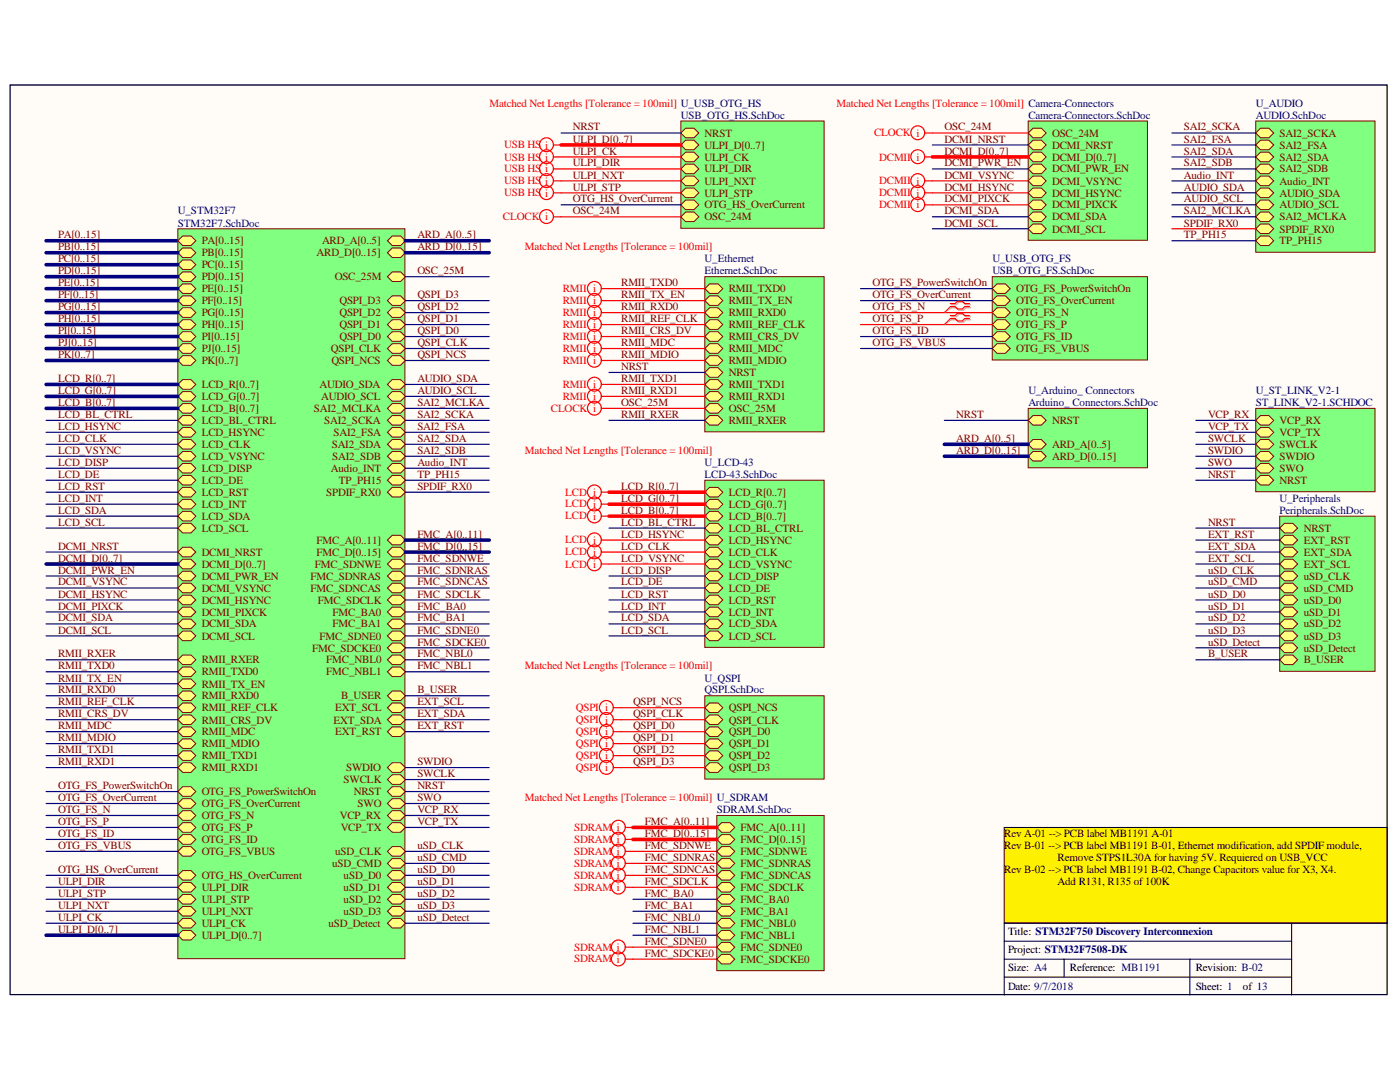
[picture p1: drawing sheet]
<svg xmlns="http://www.w3.org/2000/svg" width="279mm" height="216mm" viewBox="0 0 279 216" stroke-linecap="round" stroke-linejoin="round" font-family="sans-serif">
<defs><g id="words">
<g font-size="2.2" fill="#f00">
<text x="97.7" y="21.3">Matched Net Lengths [Tolerance = 100mil] U_USB_OTG_HS</text>
<text x="166.9" y="21.3">Matched Net Lengths [Tolerance = 100mil] Camera-Connectors</text>
<text x="100.6" y="29.6">USB HS i</text>
<text x="174.5" y="27.2">CLOCK i</text>
<text x="100.6" y="34.4">USB HS i</text>
<text x="100.6" y="32">USB HS i</text>
<text x="175.5" y="32">DCMII i</text>
<text x="100.6" y="36.8">USB HS i</text>
<text x="100.6" y="39.1">USB HS i</text>
<text x="175.5" y="36.8">DCMII i</text>
<text x="175.5" y="39.1">DCMII i</text>
<text x="175.5" y="41.6">DCMII i</text>
<text x="100.4" y="44">CLOCK i</text>
<text x="104.8" y="50">Matched Net Lengths [Tolerance = 100mil]</text>
<text x="112.3" y="58.2">RMII i</text>
<text x="112.3" y="60.7">RMII i</text>
<text x="112.3" y="63.1">RMII i</text>
<text x="112.3" y="65.4">RMII i</text>
<text x="112.3" y="67.9">RMII i</text>
<text x="112.3" y="70.2">RMII i</text>
<text x="112.3" y="72.6">RMII i</text>
<text x="112.3" y="77.4">RMII i</text>
<text x="109.9" y="82.2">CLOCK i</text>
<text x="112.3" y="79.8">RMII i</text>
<text x="104.8" y="90.6">Matched Net Lengths [Tolerance = 100mil]</text>
<text x="112.8" y="98.9">LCD i</text>
<text x="112.8" y="101.3">LCD i</text>
<text x="112.8" y="103.6">LCD i</text>
<text x="112.8" y="108.4">LCD i</text>
<text x="112.8" y="110.8">LCD i</text>
<text x="112.8" y="113.3">LCD i</text>
<text x="104.8" y="133.6">Matched Net Lengths [Tolerance = 100mil]</text>
<text x="114.9" y="141.9">QSPI i</text>
<text x="114.9" y="144.3">QSPI i</text>
<text x="114.9" y="146.7">QSPI i</text>
<text x="114.9" y="149">QSPI i</text>
<text x="114.9" y="151.5">QSPI i</text>
<text x="114.9" y="153.8">QSPI i</text>
<text x="104.8" y="159.8">Matched Net Lengths [Tolerance = 100mil] U_SDRAM</text>
<text x="114.6" y="165.8">SDRAM i</text>
<text x="114.6" y="168.2">SDRAM i</text>
<text x="114.6" y="170.6">SDRAM i</text>
<text x="114.6" y="172.9">SDRAM i</text>
<text x="114.6" y="175.3">SDRAM i</text>
<text x="114.6" y="177.8">SDRAM i</text>
<text x="114.6" y="189.7">SDRAM i</text>
<text x="114.6" y="192">SDRAM i</text>
</g>
<g font-size="2.2" fill="#000080">
<text x="135.9" y="23.7">USB_OTG_HS.SchDoc</text>
<text x="205.2" y="23.7">Camera-Connectors.SchDoc</text>
<text x="250.6" y="21.3">U_AUDIO</text>
<text x="250.6" y="23.7">AUDIO.SchDoc</text>
<text x="35.5" y="42.8">U_STM32F7</text>
<text x="35.5" y="45.2">STM32F7.SchDoc</text>
<text x="140.6" y="52.3">U_Ethernet</text>
<text x="198" y="52.3">U_USB_OTG_FS</text>
<text x="140.6" y="54.8">Ethernet.SchDoc</text>
<text x="198" y="54.8">USB_OTG_FS.SchDoc</text>
<text x="205.2" y="78.6">U_Arduino_ Connectors</text>
<text x="205.2" y="81.1">Arduino_ Connectors.SchDoc</text>
<text x="250.6" y="78.6">U_ST_LINK_V2-1</text>
<text x="250.6" y="81.1">ST_LINK_V2-1.SCHDOC</text>
<text x="140.6" y="93">U_LCD-43</text>
<text x="140.6" y="95.3">LCD-43.SchDoc</text>
<text x="255.4" y="100.2">U_Peripherals</text>
<text x="255.4" y="102.5">Peripherals.SchDoc</text>
<text x="140.6" y="136">U_QSPI</text>
<text x="140.6" y="138.4">QSPI.SchDoc</text>
<text x="143.1" y="162.3">SDRAM.SchDoc</text>
</g>
<g font-size="2.2" fill="#800000">
<text x="114.3" y="28.5">ULPI_D[0..7]</text>
<text x="114.3" y="26">NRST</text>
<text x="140.6" y="29.7">ULPI_D[0..7]</text>
<text x="140.6" y="27.3">NRST</text>
<text x="188.5" y="28.5">DCMI_NRST</text>
<text x="188.5" y="26">OSC_24M</text>
<text x="210" y="27.3">OSC_24M</text>
<text x="210" y="29.7">DCMI_NRST</text>
<text x="236.3" y="26">SAI2_SCKA</text>
<text x="236.3" y="28.5">SAI2_FSA</text>
<text x="255.4" y="27.3">SAI2_SCKA</text>
<text x="255.4" y="29.7">SAI2_FSA</text>
<text x="114.3" y="30.8">ULPI_CK</text>
<text x="114.3" y="33.2">ULPI_DIR</text>
<text x="114.3" y="35.7">ULPI_NXT</text>
<text x="140.6" y="32">ULPI_CK</text>
<text x="140.6" y="34.4">ULPI_DIR</text>
<text x="188.5" y="30.8">DCMI_D[0..7]</text>
<text x="188.5" y="35.7">DCMI_VSYNC</text>
<text x="188.5" y="33.2">DCMI_PWR_EN</text>
<text x="210" y="32">DCMI_D[0..7]</text>
<text x="210" y="34.4">DCMI_PWR_EN</text>
<text x="236.3" y="33.2">SAI2_SDB</text>
<text x="236.3" y="35.7">Audio_INT</text>
<text x="236.3" y="30.8">SAI2_SDA</text>
<text x="255.4" y="32">SAI2_SDA</text>
<text x="255.4" y="34.4">SAI2_SDB</text>
<text x="114.3" y="38">ULPI_STP</text>
<text x="114.3" y="40.4">OTG_HS_OverCurrent</text>
<text x="140.6" y="36.9">ULPI_NXT</text>
<text x="140.6" y="39.2">ULPI_STP</text>
<text x="140.6" y="41.6">OTG_HS_OverCurrent</text>
<text x="188.5" y="38">DCMI_HSYNC</text>
<text x="188.5" y="40.4">DCMI_PIXCK</text>
<text x="210" y="36.9">DCMI_VSYNC</text>
<text x="210" y="39.2">DCMI_HSYNC</text>
<text x="210" y="41.6">DCMI_PIXCK</text>
<text x="236.3" y="38">AUDIO_SDA</text>
<text x="236.3" y="40.4">AUDIO_SCL</text>
<text x="255.4" y="39.2">AUDIO_SDA</text>
<text x="255.4" y="41.6">AUDIO_SCL</text>
<text x="255.4" y="36.9">Audio_INT</text>
<text x="11.6" y="47.6">PA[0..15]</text>
<text x="83.3" y="47.6">ARD_A[0..5]</text>
<text x="114.3" y="42.8">OSC_24M</text>
<text x="140.6" y="44">OSC_24M</text>
<text x="188.5" y="45.2">DCMI_SCL</text>
<text x="188.5" y="42.8">DCMI_SDA</text>
<text x="210" y="44">DCMI_SDA</text>
<text x="210" y="46.4">DCMI_SCL</text>
<text x="236.3" y="45.2">SPDIF_RX0</text>
<text x="236.3" y="47.6">TP_PH15</text>
<text x="236.3" y="42.8">SAI2_MCLKA</text>
<text x="255.4" y="44">SAI2_MCLKA</text>
<text x="255.4" y="46.4">SPDIF_RX0</text>
<text x="11.6" y="50">PB[0..15]</text>
<text x="11.6" y="52.3">PC[0..15]</text>
<text x="40.3" y="48.8">PA[0..15]</text>
<text x="40.3" y="51.1">PB[0..15]</text>
<text x="40.3" y="53.5">PC[0..15]</text>
<text x="63.2" y="51.1">ARD_D[0..15]</text>
<text x="64.3" y="48.8">ARD_A[0..5]</text>
<text x="83.3" y="50">ARD_D[0..15]</text>
<text x="255.4" y="48.8">TP_PH15</text>
<text x="11.6" y="54.8">PD[0..15]</text>
<text x="11.6" y="57.1">PE[0..15]</text>
<text x="11.6" y="59.5">PF[0..15]</text>
<text x="40.3" y="56">PD[0..15]</text>
<text x="40.3" y="58.3">PE[0..15]</text>
<text x="66.8" y="56">OSC_25M</text>
<text x="83.3" y="59.5">QSPI_D3</text>
<text x="83.3" y="54.8">OSC_25M</text>
<text x="124" y="59.5">RMII_TX_EN</text>
<text x="124" y="57.1">RMII_TXD0</text>
<text x="145.4" y="58.3">RMII_TXD0</text>
<text x="174.1" y="57.1">OTG_FS_PowerSwitchOn</text>
<text x="174.1" y="59.5">OTG_FS_OverCurrent</text>
<text x="202.8" y="58.3">OTG_FS_PowerSwitchOn</text>
<text x="11.6" y="61.9">PG[0..15]</text>
<text x="11.6" y="64.3">PH[0..15]</text>
<text x="40.3" y="60.7">PF[0..15]</text>
<text x="40.3" y="63.1">PG[0..15]</text>
<text x="40.3" y="65.5">PH[0..15]</text>
<text x="67.7" y="60.7">QSPI_D3</text>
<text x="67.7" y="65.5">QSPI_D1</text>
<text x="67.7" y="63.1">QSPI_D2</text>
<text x="83.3" y="64.3">QSPI_D1</text>
<text x="83.3" y="61.9">QSPI_D2</text>
<text x="124" y="61.9">RMII_RXD0</text>
<text x="124" y="64.3">RMII_REF_CLK</text>
<text x="145.4" y="60.7">RMII_TX_EN</text>
<text x="145.4" y="63.1">RMII_RXD0</text>
<text x="145.4" y="65.5">RMII_REF_CLK</text>
<text x="174.1" y="61.9">OTG_FS_N</text>
<text x="174.1" y="64.3">OTG_FS_P</text>
<text x="202.8" y="60.7">OTG_FS_OverCurrent</text>
<text x="202.8" y="63.1">OTG_FS_N</text>
<text x="202.8" y="65.5">OTG_FS_P</text>
<text x="11.6" y="66.7">PI[0..15]</text>
<text x="11.6" y="69.1">PJ[0..15]</text>
<text x="11.6" y="71.4">PK[0..7]</text>
<text x="40.3" y="67.9">PI[0..15]</text>
<text x="40.3" y="70.2">PJ[0..15]</text>
<text x="66" y="70.2">QSPI_CLK</text>
<text x="67.7" y="67.9">QSPI_D0</text>
<text x="83.3" y="66.7">QSPI_D0</text>
<text x="83.3" y="71.4">QSPI_NCS</text>
<text x="83.3" y="69.1">QSPI_CLK</text>
<text x="124" y="71.4">RMII_MDIO</text>
<text x="124" y="69.1">RMII_MDC</text>
<text x="124" y="66.7">RMII_CRS_DV</text>
<text x="145.4" y="67.9">RMII_CRS_DV</text>
<text x="145.4" y="70.2">RMII_MDC</text>
<text x="174.1" y="66.7">OTG_FS_ID</text>
<text x="174.1" y="69.1">OTG_FS_VBUS</text>
<text x="202.8" y="67.9">OTG_FS_ID</text>
<text x="202.8" y="70.2">OTG_FS_VBUS</text>
<text x="11.6" y="76.2">LCD_R[0..7]</text>
<text x="40.3" y="72.7">PK[0..7]</text>
<text x="40.3" y="77.4">LCD_R[0..7]</text>
<text x="63.8" y="77.4">AUDIO_SDA</text>
<text x="66.1" y="72.7">QSPI_NCS</text>
<text x="83.3" y="76.2">AUDIO_SDA</text>
<text x="124" y="76.2">RMII_TXD1</text>
<text x="124" y="73.9">NRST</text>
<text x="145.4" y="72.7">RMII_MDIO</text>
<text x="145.4" y="75.1">NRST</text>
<text x="145.4" y="77.4">RMII_TXD1</text>
<text x="11.6" y="83.4">LCD_BL_CTRL</text>
<text x="11.6" y="78.6">LCD_G[0..7]</text>
<text x="11.6" y="81.1">LCD_B[0..7]</text>
<text x="40.3" y="82.2">LCD_B[0..7]</text>
<text x="40.3" y="79.8">LCD_G[0..7]</text>
<text x="62.7" y="82.2">SAI2_MCLKA</text>
<text x="64.1" y="79.8">AUDIO_SCL</text>
<text x="83.3" y="78.6">AUDIO_SCL</text>
<text x="83.3" y="81.1">SAI2_MCLKA</text>
<text x="83.3" y="83.4">SAI2_SCKA</text>
<text x="124" y="81.1">OSC_25M</text>
<text x="124" y="83.4">RMII_RXER</text>
<text x="124" y="78.6">RMII_RXD1</text>
<text x="145.4" y="79.8">RMII_RXD1</text>
<text x="145.4" y="82.2">OSC_25M</text>
<text x="190.9" y="83.4">NRST</text>
<text x="241.1" y="83.4">VCP_RX</text>
<text x="11.6" y="85.8">LCD_HSYNC</text>
<text x="11.6" y="88.2">LCD_CLK</text>
<text x="40.3" y="84.6">LCD_BL_CTRL</text>
<text x="40.3" y="87">LCD_HSYNC</text>
<text x="40.3" y="89.3">LCD_CLK</text>
<text x="64.7" y="84.6">SAI2_SCKA</text>
<text x="66.2" y="89.3">SAI2_SDA</text>
<text x="66.6" y="87">SAI2_FSA</text>
<text x="83.3" y="85.8">SAI2_FSA</text>
<text x="83.3" y="88.2">SAI2_SDA</text>
<text x="145.4" y="84.6">RMII_RXER</text>
<text x="190.9" y="88.2">ARD_A[0..5]</text>
<text x="210" y="84.6">NRST</text>
<text x="210" y="89.3">ARD_A[0..5]</text>
<text x="241.1" y="88.2">SWCLK</text>
<text x="241.1" y="85.8">VCP_TX</text>
<text x="255.4" y="89.3">SWCLK</text>
<text x="255.4" y="84.6">VCP_RX</text>
<text x="255.4" y="87">VCP_TX</text>
<text x="11.6" y="90.6">LCD_VSYNC</text>
<text x="11.6" y="93">LCD_DISP</text>
<text x="11.6" y="95.3">LCD_DE</text>
<text x="40.3" y="91.8">LCD_VSYNC</text>
<text x="40.3" y="94.2">LCD_DISP</text>
<text x="66" y="94.2">Audio_INT</text>
<text x="66.3" y="91.8">SAI2_SDB</text>
<text x="83.3" y="95.3">TP_PH15</text>
<text x="83.3" y="90.6">SAI2_SDB</text>
<text x="83.3" y="93">Audio_INT</text>
<text x="190.9" y="90.6">ARD_D[0..15]</text>
<text x="210" y="91.8">ARD_D[0..15]</text>
<text x="241.1" y="90.6">SWDIO</text>
<text x="241.1" y="95.3">NRST</text>
<text x="241.1" y="93">SWO</text>
<text x="255.4" y="91.8">SWDIO</text>
<text x="255.4" y="94.2">SWO</text>
<text x="11.6" y="100.2">LCD_INT</text>
<text x="11.6" y="97.7">LCD_RST</text>
<text x="40.3" y="96.5">LCD_DE</text>
<text x="40.3" y="99">LCD_RST</text>
<text x="40.3" y="101.3">LCD_INT</text>
<text x="65.1" y="99">SPDIF_RX0</text>
<text x="67.6" y="96.5">TP_PH15</text>
<text x="83.3" y="97.7">SPDIF_RX0</text>
<text x="124" y="97.7">LCD_R[0..7]</text>
<text x="124" y="100.2">LCD_G[0..7]</text>
<text x="145.4" y="99">LCD_R[0..7]</text>
<text x="145.4" y="101.3">LCD_G[0..7]</text>
<text x="255.4" y="96.5">NRST</text>
<text x="11.6" y="102.5">LCD_SDA</text>
<text x="11.6" y="104.9">LCD_SCL</text>
<text x="40.3" y="103.7">LCD_SDA</text>
<text x="40.3" y="106.1">LCD_SCL</text>
<text x="83.3" y="107.3">FMC_A[0..11]</text>
<text x="124" y="107.3">LCD_HSYNC</text>
<text x="124" y="104.9">LCD_BL_CTRL</text>
<text x="124" y="102.5">LCD_B[0..7]</text>
<text x="145.4" y="106.1">LCD_BL_CTRL</text>
<text x="145.4" y="103.7">LCD_B[0..7]</text>
<text x="241.1" y="104.9">NRST</text>
<text x="241.1" y="107.3">EXT_RST</text>
<text x="260.2" y="106.1">NRST</text>
<text x="11.6" y="112.1">DCMI_D[0..7]</text>
<text x="11.6" y="109.7">DCMI_NRST</text>
<text x="40.3" y="110.9">DCMI_NRST</text>
<text x="40.3" y="113.3">DCMI_D[0..7]</text>
<text x="62.8" y="113.3">FMC_SDNWE</text>
<text x="63.2" y="108.5">FMC_A[0..11]</text>
<text x="63.2" y="110.9">FMC_D[0..15]</text>
<text x="83.3" y="109.7">FMC_D[0..15]</text>
<text x="83.3" y="112.1">FMC_SDNWE</text>
<text x="124" y="112.1">LCD_VSYNC</text>
<text x="124" y="109.7">LCD_CLK</text>
<text x="145.4" y="108.5">LCD_HSYNC</text>
<text x="145.4" y="110.9">LCD_CLK</text>
<text x="145.4" y="113.3">LCD_VSYNC</text>
<text x="241.1" y="109.7">EXT_SDA</text>
<text x="241.1" y="112.1">EXT_SCL</text>
<text x="260.2" y="108.5">EXT_RST</text>
<text x="260.2" y="113.3">EXT_SCL</text>
<text x="260.2" y="110.9">EXT_SDA</text>
<text x="11.6" y="119.3">DCMI_HSYNC</text>
<text x="11.6" y="116.8">DCMI_VSYNC</text>
<text x="11.6" y="114.5">DCMI_PWR_EN</text>
<text x="40.3" y="115.6">DCMI_PWR_EN</text>
<text x="40.3" y="118.1">DCMI_VSYNC</text>
<text x="62" y="115.6">FMC_SDNRAS</text>
<text x="62" y="118.1">FMC_SDNCAS</text>
<text x="83.3" y="114.5">FMC_SDNRAS</text>
<text x="83.3" y="119.3">FMC_SDCLK</text>
<text x="83.3" y="116.8">FMC_SDNCAS</text>
<text x="124" y="114.5">LCD_DISP</text>
<text x="124" y="116.8">LCD_DE</text>
<text x="124" y="119.3">LCD_RST</text>
<text x="145.4" y="115.6">LCD_DISP</text>
<text x="145.4" y="118.1">LCD_DE</text>
<text x="241.1" y="119.3">uSD_D0</text>
<text x="241.1" y="114.5">uSD_CLK</text>
<text x="241.1" y="116.8">uSD_CMD</text>
<text x="260.2" y="115.6">uSD_CLK</text>
<text x="260.2" y="118.1">uSD_CMD</text>
<text x="11.6" y="121.6">DCMI_PIXCK</text>
<text x="11.6" y="124">DCMI_SDA</text>
<text x="40.3" y="120.5">DCMI_HSYNC</text>
<text x="40.3" y="122.8">DCMI_PIXCK</text>
<text x="40.3" y="125.2">DCMI_SDA</text>
<text x="63.4" y="120.5">FMC_SDCLK</text>
<text x="66.4" y="122.8">FMC_BA0</text>
<text x="66.4" y="125.2">FMC_BA1</text>
<text x="83.3" y="121.6">FMC_BA0</text>
<text x="83.3" y="124">FMC_BA1</text>
<text x="124" y="124">LCD_SDA</text>
<text x="124" y="121.6">LCD_INT</text>
<text x="145.4" y="120.5">LCD_RST</text>
<text x="145.4" y="122.8">LCD_INT</text>
<text x="145.4" y="125.2">LCD_SDA</text>
<text x="241.1" y="121.6">uSD_D1</text>
<text x="241.1" y="124">uSD_D2</text>
<text x="260.2" y="120.5">uSD_D0</text>
<text x="260.2" y="122.8">uSD_D1</text>
<text x="260.2" y="125.2">uSD_D2</text>
<text x="11.6" y="126.5">DCMI_SCL</text>
<text x="11.6" y="131.2">RMII_RXER</text>
<text x="40.3" y="127.6">DCMI_SCL</text>
<text x="62.3" y="130">FMC_SDCKE0</text>
<text x="63.8" y="127.6">FMC_SDNE0</text>
<text x="83.3" y="128.8">FMC_SDCKE0</text>
<text x="83.3" y="131.2">FMC_NBL0</text>
<text x="83.3" y="126.5">FMC_SDNE0</text>
<text x="124" y="126.5">LCD_SCL</text>
<text x="145.4" y="127.6">LCD_SCL</text>
<text x="241.1" y="126.5">uSD_D3</text>
<text x="241.1" y="128.8">uSD_Detect</text>
<text x="241.1" y="131.2">B_USER</text>
<text x="260.2" y="127.6">uSD_D3</text>
<text x="260.2" y="130">uSD_Detect</text>
<text x="11.6" y="136">RMII_TX_EN</text>
<text x="11.6" y="133.6">RMII_TXD0</text>
<text x="40.3" y="134.7">RMII_TXD0</text>
<text x="40.3" y="137.2">RMII_TX_EN</text>
<text x="40.3" y="132.4">RMII_RXER</text>
<text x="65.1" y="132.4">FMC_NBL0</text>
<text x="65.1" y="134.7">FMC_NBL1</text>
<text x="83.3" y="133.6">FMC_NBL1</text>
<text x="260.2" y="132.4">B_USER</text>
<text x="11.6" y="138.4">RMII_RXD0</text>
<text x="11.6" y="143.1">RMII_CRS_DV</text>
<text x="11.6" y="140.7">RMII_REF_CLK</text>
<text x="40.3" y="139.6">RMII_RXD0</text>
<text x="40.3" y="141.9">RMII_REF_CLK</text>
<text x="66.9" y="141.9">EXT_SCL</text>
<text x="68.1" y="139.6">B_USER</text>
<text x="83.3" y="138.4">B_USER</text>
<text x="83.3" y="143.1">EXT_SDA</text>
<text x="83.3" y="140.7">EXT_SCL</text>
<text x="126.3" y="140.7">QSPI_NCS</text>
<text x="126.3" y="143.1">QSPI_CLK</text>
<text x="145.4" y="141.9">QSPI_NCS</text>
<text x="11.6" y="147.9">RMII_MDIO</text>
<text x="11.6" y="145.6">RMII_MDC</text>
<text x="40.3" y="144.4">RMII_CRS_DV</text>
<text x="40.3" y="146.7">RMII_MDC</text>
<text x="40.3" y="149.1">RMII_MDIO</text>
<text x="66.6" y="144.4">EXT_SDA</text>
<text x="66.9" y="146.7">EXT_RST</text>
<text x="83.3" y="145.6">EXT_RST</text>
<text x="126.3" y="145.6">QSPI_D0</text>
<text x="126.3" y="147.9">QSPI_D1</text>
<text x="145.4" y="146.7">QSPI_D0</text>
<text x="145.4" y="149.1">QSPI_D1</text>
<text x="145.4" y="144.4">QSPI_CLK</text>
<text x="11.6" y="152.7">RMII_RXD1</text>
<text x="11.6" y="150.3">RMII_TXD1</text>
<text x="40.3" y="151.5">RMII_TXD1</text>
<text x="40.3" y="153.9">RMII_RXD1</text>
<text x="69.1" y="153.9">SWDIO</text>
<text x="83.3" y="155.1">SWCLK</text>
<text x="83.3" y="152.7">SWDIO</text>
<text x="126.3" y="150.3">QSPI_D2</text>
<text x="126.3" y="152.7">QSPI_D3</text>
<text x="145.4" y="153.9">QSPI_D3</text>
<text x="145.4" y="151.5">QSPI_D2</text>
<text x="11.6" y="157.5">OTG_FS_PowerSwitchOn</text>
<text x="11.6" y="159.8">OTG_FS_OverCurrent</text>
<text x="40.3" y="158.7">OTG_FS_PowerSwitchOn</text>
<text x="40.3" y="161">OTG_FS_OverCurrent</text>
<text x="68.6" y="156.3">SWCLK</text>
<text x="70.6" y="158.7">NRST</text>
<text x="71.4" y="161">SWO</text>
<text x="83.3" y="157.5">NRST</text>
<text x="83.3" y="159.8">SWO</text>
<text x="11.6" y="162.3">OTG_FS_N</text>
<text x="11.6" y="164.7">OTG_FS_P</text>
<text x="11.6" y="167">OTG_FS_ID</text>
<text x="40.3" y="163.5">OTG_FS_N</text>
<text x="40.3" y="165.8">OTG_FS_P</text>
<text x="67.8" y="163.5">VCP_RX</text>
<text x="68" y="165.8">VCP_TX</text>
<text x="83.3" y="164.7">VCP_TX</text>
<text x="83.3" y="162.3">VCP_RX</text>
<text x="128.7" y="167">FMC_D[0..15]</text>
<text x="128.7" y="164.7">FMC_A[0..11]</text>
<text x="147.8" y="165.8">FMC_A[0..11]</text>
<text x="11.6" y="169.4">OTG_FS_VBUS</text>
<text x="40.3" y="168.2">OTG_FS_ID</text>
<text x="40.3" y="170.6">OTG_FS_VBUS</text>
<text x="66.3" y="173">uSD_CMD</text>
<text x="66.9" y="170.6">uSD_CLK</text>
<text x="83.3" y="169.4">uSD_CLK</text>
<text x="83.3" y="171.8">uSD_CMD</text>
<text x="128.7" y="171.8">FMC_SDNRAS</text>
<text x="128.7" y="169.4">FMC_SDNWE</text>
<text x="147.8" y="168.2">FMC_D[0..15]</text>
<text x="147.8" y="170.6">FMC_SDNWE</text>
<text x="147.8" y="173">FMC_SDNRAS</text>
<text x="11.6" y="176.6">ULPI_DIR</text>
<text x="11.6" y="178.9">ULPI_STP</text>
<text x="11.6" y="174.2">OTG_HS_OverCurrent</text>
<text x="40.3" y="177.8">ULPI_DIR</text>
<text x="40.3" y="175.4">OTG_HS_OverCurrent</text>
<text x="68.6" y="175.4">uSD_D0</text>
<text x="68.6" y="177.8">uSD_D1</text>
<text x="83.3" y="176.6">uSD_D1</text>
<text x="83.3" y="178.9">uSD_D2</text>
<text x="83.3" y="174.2">uSD_D0</text>
<text x="128.7" y="178.9">FMC_BA0</text>
<text x="128.7" y="176.6">FMC_SDCLK</text>
<text x="128.7" y="174.2">FMC_SDNCAS</text>
<text x="147.8" y="175.4">FMC_SDNCAS</text>
<text x="147.8" y="177.8">FMC_SDCLK</text>
<text x="11.6" y="183.8">ULPI_CK</text>
<text x="11.6" y="181.4">ULPI_NXT</text>
<text x="40.3" y="184.9">ULPI_CK</text>
<text x="40.3" y="182.6">ULPI_NXT</text>
<text x="40.3" y="180.1">ULPI_STP</text>
<text x="65.5" y="184.9">uSD_Detect</text>
<text x="68.6" y="180.1">uSD_D2</text>
<text x="68.6" y="182.6">uSD_D3</text>
<text x="83.3" y="181.4">uSD_D3</text>
<text x="83.3" y="183.8">uSD_Detect</text>
<text x="128.7" y="183.8">FMC_NBL0</text>
<text x="128.7" y="181.4">FMC_BA1</text>
<text x="147.8" y="180.1">FMC_BA0</text>
<text x="147.8" y="182.6">FMC_BA1</text>
<text x="147.8" y="184.9">FMC_NBL0</text>
<text x="11.6" y="186.1">ULPI_D[0..7]</text>
<text x="40.3" y="187.3">ULPI_D[0..7]</text>
<text x="128.7" y="191">FMC_SDCKE0</text>
<text x="128.7" y="186.1">FMC_NBL1</text>
<text x="128.7" y="188.5">FMC_SDNE0</text>
<text x="147.8" y="187.3">FMC_NBL1</text>
<text x="147.8" y="189.8">FMC_SDNE0</text>
<text x="147.8" y="192.1">FMC_SDCKE0</text>
</g>
<g font-size="2.2">
<text x="200.4" y="167">Rev A-01 --&gt; PCB label MB1191 A-01</text>
<text x="200.4" y="169.4">Rev B-01 --&gt; PCB label MB1191 B-01, Ethernet modification, add SPDIF module,</text>
<text x="211.1" y="171.8">Remove STPS1L30A for having 5V. Requiered on USB_VCC</text>
<text x="200.4" y="174.2">Rev B-02 --&gt; PCB label MB1191 B-02, Change Capacitors value for X3, X4.</text>
<text x="211.1" y="176.6">Add R131, R135 of100K</text>
<text x="201.2" y="186.6">Title: STM32F750 Discovery Interconnexion</text>
<text x="201.2" y="190.2">Project: STM32F7508-DK</text>
<text x="201.2" y="193.8">Size: A4</text>
<text x="201.2" y="197.5">Date: 9/7/2018</text>
<text x="213.5" y="193.8">Reference: MB1191</text>
<text x="238.6" y="197.5">Sheet: 1</text>
<text x="238.6" y="193.8">Revision: B-02</text>
<text x="248" y="197.5">of 13</text>
</g>
</g></defs>
<path d="M2 17h274.8v181.5h-274.8z" fill="#fffcf8" stroke="#000" stroke-width=".2"/>
<path d="M200.4 187.8h57.4M200.4 191.4h57.4M200.4 195h57.4M212.4 191.4v3.6M237.5 191.4v7.2M257.8 184.2v14.4M276.9 184.2h-76.5v14.4" fill="none" stroke="#000" stroke-width=".2"/>
<path d="M238.7 91h11.9M238.7 88.7h11.9M238.7 95.8h11.9" fill="none" stroke="#000080" stroke-width=".24"/>
<path d="M200.4 165.1h76.4v19h-76.4z" fill="#fdf101" stroke="#000" stroke-width=".2"/>
<path d="M238.7 86.3h11.9M238.7 83.9h11.9" fill="none" stroke="#000080" stroke-width=".24"/>
<path d="M250.6 81.5h23.8v16.6h-23.8z" fill="#80ff80" stroke="#800000" stroke-width=".2"/>
<path d="M250.6 91l1-.9h1.6l1 .9-1 1h-1.6z" fill-rule="evenodd" fill="#ffff80"/>
<path d="M250.6 91l1-.9h1.6l1 .9-1 1h-1.6z" fill="none" stroke="#800000" stroke-width=".2"/>
<path d="M250.6 88.7l1-1h1.6l1 1-1 .9h-1.6z" fill-rule="evenodd" fill="#ffff80"/>
<path d="M250.6 88.7l1-1h1.6l1 1-1 .9h-1.6z" fill="none" stroke="#800000" stroke-width=".2"/>
<path d="M250.6 95.8l1-.9h1.6l1 .9-1 1h-1.6z" fill-rule="evenodd" fill="#ffff80"/>
<path d="M250.6 95.8l1-.9h1.6l1 .9-1 1h-1.6z" fill="none" stroke="#800000" stroke-width=".2"/>
<path d="M250.6 83.9l1-1h1.6l1 1-1 .9h-1.6z" fill-rule="evenodd" fill="#ffff80"/>
<path d="M250.6 83.9l1-1h1.6l1 1-1 .9h-1.6z" fill="none" stroke="#800000" stroke-width=".2"/>
<path d="M250.6 86.3l1-1h1.6l1 1-1 .9h-1.6z" fill-rule="evenodd" fill="#ffff80"/>
<path d="M250.6 86.3l1-1h1.6l1 1-1 .9h-1.6z" fill="none" stroke="#800000" stroke-width=".2"/>
<path d="M250.6 93.4l1-.9h1.6l1 .9-1 1h-1.6z" fill-rule="evenodd" fill="#ffff80"/>
<path d="M250.6 93.4l1-.9h1.6l1 .9-1 1h-1.6z" fill="none" stroke="#800000" stroke-width=".2"/>
<path d="M250.6 24.1h23.8v26.2h-23.8z" fill="#80ff80" stroke="#800000" stroke-width=".2"/>
<path d="M250.6 38.5l1-1h1.6l1 1-1 .9h-1.6z" fill-rule="evenodd" fill="#ffff80"/>
<path d="M250.6 38.5l1-1h1.6l1 1-1 .9h-1.6z" fill="none" stroke="#800000" stroke-width=".2"/>
<path d="M250.6 40.9l1-1h1.6l1 1-1 .9h-1.6z" fill-rule="evenodd" fill="#ffff80"/>
<path d="M250.6 40.9l1-1h1.6l1 1-1 .9h-1.6z" fill="none" stroke="#800000" stroke-width=".2"/>
<path d="M250.6 43.3l1-1h1.6l1 1-1 .9h-1.6z" fill-rule="evenodd" fill="#ffff80"/>
<path d="M250.6 43.3l1-1h1.6l1 1-1 .9h-1.6z" fill="none" stroke="#800000" stroke-width=".2"/>
<path d="M250.6 45.6l1-.9h1.6l1 .9-1 1h-1.6z" fill-rule="evenodd" fill="#ffff80"/>
<path d="M250.6 45.6l1-.9h1.6l1 .9-1 1h-1.6z" fill="none" stroke="#800000" stroke-width=".2"/>
<path d="M250.6 48l1-.9h1.6l1 .9-1 1h-1.6z" fill-rule="evenodd" fill="#ffff80"/>
<path d="M250.6 48l1-.9h1.6l1 .9-1 1h-1.6z" fill="none" stroke="#800000" stroke-width=".2"/>
<path d="M250.6 26.5l1-.9h1.6l1 .9-1 1h-1.6z" fill-rule="evenodd" fill="#ffff80"/>
<path d="M250.6 26.5l1-.9h1.6l1 .9-1 1h-1.6z" fill="none" stroke="#800000" stroke-width=".2"/>
<path d="M250.6 28.9l1-.9h1.6l1 .9-1 1h-1.6z" fill-rule="evenodd" fill="#ffff80"/>
<path d="M250.6 28.9l1-.9h1.6l1 .9-1 1h-1.6z" fill="none" stroke="#800000" stroke-width=".2"/>
<path d="M250.6 31.3l1-.9h1.6l1 .9-1 1h-1.6z" fill-rule="evenodd" fill="#ffff80"/>
<path d="M250.6 31.3l1-.9h1.6l1 .9-1 1h-1.6z" fill="none" stroke="#800000" stroke-width=".2"/>
<path d="M250.6 33.7l1-1h1.6l1 1-1 1h-1.6z" fill-rule="evenodd" fill="#ffff80"/>
<path d="M250.6 33.7l1-1h1.6l1 1-1 1h-1.6z" fill="none" stroke="#800000" stroke-width=".2"/>
<path d="M250.6 36.1l1-1h1.6l1 1-1 .9h-1.6z" fill-rule="evenodd" fill="#ffff80"/>
<path d="M250.6 36.1l1-1h1.6l1 1-1 .9h-1.6z" fill="none" stroke="#800000" stroke-width=".2"/>
<path d="M198 55.2h31v16.6h-31z" fill="#80ff80" stroke="#800000" stroke-width=".2"/>
<path d="M198 57.6l1-1h1.7l.9 1-.9 1h-1.7z" fill-rule="evenodd" fill="#ffff80"/>
<path d="M198 57.6l1-1h1.7l.9 1-.9 1h-1.7z" fill="none" stroke="#800000" stroke-width=".2"/>
<path d="M198 60l1-1h1.7l.9 1-.9 .9h-1.7z" fill-rule="evenodd" fill="#ffff80"/>
<path d="M198 60l1-1h1.7l.9 1-.9 .9h-1.7z" fill="none" stroke="#800000" stroke-width=".2"/>
<path d="M198 62.4l1-1h1.7l.9 1-.9 .9h-1.7z" fill-rule="evenodd" fill="#ffff80"/>
<path d="M198 62.4l1-1h1.7l.9 1-.9 .9h-1.7z" fill="none" stroke="#800000" stroke-width=".2"/>
<path d="M198 64.8l1-1h1.7l.9 1-.9 .9h-1.7z" fill-rule="evenodd" fill="#ffff80"/>
<path d="M198 64.8l1-1h1.7l.9 1-.9 .9h-1.7z" fill="none" stroke="#800000" stroke-width=".2"/>
<path d="M198 67.2l1-1h1.7l.9 1-.9 .9h-1.7z" fill-rule="evenodd" fill="#ffff80"/>
<path d="M198 67.2l1-1h1.7l.9 1-.9 .9h-1.7z" fill="none" stroke="#800000" stroke-width=".2"/>
<path d="M198 69.5l1-.9h1.7l.9 .9-.9 1h-1.7z" fill-rule="evenodd" fill="#ffff80"/>
<path d="M198 69.5l1-.9h1.7l.9 .9-.9 1h-1.7z" fill="none" stroke="#800000" stroke-width=".2"/>
<path d="M255.4 103h19v31h-19z" fill="#80ff80" stroke="#800000" stroke-width=".2"/>
<path d="M255.4 105.4l.9-1h1.7l1 1-1 .9h-1.7z" fill-rule="evenodd" fill="#ffff80"/>
<path d="M255.4 105.4l.9-1h1.7l1 1-1 .9h-1.7z" fill="none" stroke="#800000" stroke-width=".2"/>
<path d="M255.4 107.8l.9-1h1.7l1 1-1 .9h-1.7z" fill-rule="evenodd" fill="#ffff80"/>
<path d="M255.4 107.8l.9-1h1.7l1 1-1 .9h-1.7z" fill="none" stroke="#800000" stroke-width=".2"/>
<path d="M255.4 112.5l.9-.9h1.7l1 .9-1 1h-1.7z" fill-rule="evenodd" fill="#ffff80"/>
<path d="M255.4 112.5l.9-.9h1.7l1 .9-1 1h-1.7z" fill="none" stroke="#800000" stroke-width=".2"/>
<path d="M255.4 110.2l.9-1h1.7l1 1-1 .9h-1.7z" fill-rule="evenodd" fill="#ffff80"/>
<path d="M255.4 110.2l.9-1h1.7l1 1-1 .9h-1.7z" fill="none" stroke="#800000" stroke-width=".2"/>
<path d="M255.4 114.9l.9-.9h1.7l1 .9-1 1h-1.7z" fill-rule="evenodd" fill="#ffff80"/>
<path d="M255.4 114.9l.9-.9h1.7l1 .9-1 1h-1.7z" fill="none" stroke="#800000" stroke-width=".2"/>
<path d="M255.4 117.3l.9-.9h1.7l1 .9-1 1h-1.7z" fill-rule="evenodd" fill="#ffff80"/>
<path d="M255.4 117.3l.9-.9h1.7l1 .9-1 1h-1.7z" fill="none" stroke="#800000" stroke-width=".2"/>
<path d="M255.4 119.7l.9-.9h1.7l1 .9-1 1h-1.7z" fill-rule="evenodd" fill="#ffff80"/>
<path d="M255.4 119.7l.9-.9h1.7l1 .9-1 1h-1.7z" fill="none" stroke="#800000" stroke-width=".2"/>
<path d="M255.4 122.1l.9-1h1.7l1 1-1 1h-1.7z" fill-rule="evenodd" fill="#ffff80"/>
<path d="M255.4 122.1l.9-1h1.7l1 1-1 1h-1.7z" fill="none" stroke="#800000" stroke-width=".2"/>
<path d="M255.4 124.5l.9-1h1.7l1 1-1 .9h-1.7z" fill-rule="evenodd" fill="#ffff80"/>
<path d="M255.4 124.5l.9-1h1.7l1 1-1 .9h-1.7z" fill="none" stroke="#800000" stroke-width=".2"/>
<path d="M255.4 126.9l.9-1h1.7l1 1-1 .9h-1.7z" fill-rule="evenodd" fill="#ffff80"/>
<path d="M255.4 126.9l.9-1h1.7l1 1-1 .9h-1.7z" fill="none" stroke="#800000" stroke-width=".2"/>
<path d="M255.4 129.3l.9-1h1.7l1 1-1 .9h-1.7z" fill-rule="evenodd" fill="#ffff80"/>
<path d="M255.4 129.3l.9-1h1.7l1 1-1 .9h-1.7z" fill="none" stroke="#800000" stroke-width=".2"/>
<path d="M255.4 131.7l.9-1h1.7l1 1-1 .9h-1.7z" fill-rule="evenodd" fill="#ffff80"/>
<path d="M255.4 131.7l.9-1h1.7l1 1-1 .9h-1.7z" fill="none" stroke="#800000" stroke-width=".2"/>
<g fill="none" stroke="#000080" stroke-width=".24">
<path d="M233.9 26.5h16.7M233.9 28.9h16.7M233.9 31.3h16.7M233.9 33.7h16.7M233.9 36.1h16.7M233.9 38.5h16.7M171.7 57.6h26.3M171.7 60h26.3M233.9 40.9h16.7M233.9 43.3h16.7M171.7 67.2h26.3M171.7 69.5h26.3"/>
<path d="M238.7 105.4h16.7M238.7 107.8h16.7M238.7 110.2h16.7M238.7 112.5h16.7M238.7 114.9h16.7M238.7 117.3h16.7M238.7 119.7h16.7M238.7 122.1h16.7M238.7 124.5h16.7M238.7 126.9h16.7M238.7 129.3h16.7"/>
</g>
<path d="M233.9 45.6h16.7M171.7 62.4h26.3M171.7 64.8h26.3" fill="none" stroke="#f00" stroke-width=".24"/>
<path d="M9.2 48h26.3" fill="none" stroke="#000080" stroke-width=".72"/>
<path d="M140.7 138.8h23.8v16.7h-23.8z" fill="#80ff80" stroke="#800000" stroke-width=".2"/>
<path d="M140.7 146l.9-1h1.7l.9 1-.9 1h-1.7z" fill-rule="evenodd" fill="#ffff80"/>
<path d="M140.7 146l.9-1h1.7l.9 1-.9 1h-1.7z" fill="none" stroke="#800000" stroke-width=".2"/>
<path d="M140.7 153.2l.9-1h1.7l.9 1-.9 .9h-1.7z" fill-rule="evenodd" fill="#ffff80"/>
<path d="M140.7 153.2l.9-1h1.7l.9 1-.9 .9h-1.7z" fill="none" stroke="#800000" stroke-width=".2"/>
<path d="M140.7 148.4l.9-1h1.7l.9 1-.9 .9h-1.7z" fill-rule="evenodd" fill="#ffff80"/>
<path d="M140.7 148.4l.9-1h1.7l.9 1-.9 .9h-1.7z" fill="none" stroke="#800000" stroke-width=".2"/>
<path d="M140.7 143.6l.9-.9h1.7l.9 .9-.9 1h-1.7z" fill-rule="evenodd" fill="#ffff80"/>
<path d="M140.7 143.6l.9-.9h1.7l.9 .9-.9 1h-1.7z" fill="none" stroke="#800000" stroke-width=".2"/>
<path d="M140.7 141.2l.9-.9h1.7l.9 .9-.9 1h-1.7z" fill-rule="evenodd" fill="#ffff80"/>
<path d="M140.7 141.2l.9-.9h1.7l.9 .9-.9 1h-1.7z" fill="none" stroke="#800000" stroke-width=".2"/>
<path d="M140.7 150.8l.9-1h1.7l.9 1-.9 .9h-1.7z" fill-rule="evenodd" fill="#ffff80"/>
<path d="M140.7 150.8l.9-1h1.7l.9 1-.9 .9h-1.7z" fill="none" stroke="#800000" stroke-width=".2"/>
<path d="M123.9 141.2h16.8M123.9 143.6h16.8M123.9 146h16.8M123.9 148.4h16.8M123.9 150.8h16.8M123.9 153.2h16.8M126.3 172.3h16.8M126.3 169.9h16.8M126.3 174.7h16.8M126.3 177.1h16.8M126.3 189h16.8M126.3 191.4h16.8" fill="none" stroke="#f00" stroke-width=".24"/>
<path d="M188.5 83.9h16.7M238.7 93.4h11.9M80.9 114.9h16.7M80.9 117.3h16.7M80.9 119.7h16.7M80.9 122.1h16.7M126.3 179.4h16.8M126.3 181.8h16.8M126.3 184.2h16.8M126.3 186.6h16.8" fill="none" stroke="#000080" stroke-width=".24"/>
<path d="M140.7 95.8h23.8v33.4h-23.8z" fill="#80ff80" stroke="#800000" stroke-width=".2"/>
<path d="M140.7 98.2l.9-.9h1.7l.9 .9-.9 1h-1.7z" fill-rule="evenodd" fill="#ffff80"/>
<path d="M140.7 98.2l.9-.9h1.7l.9 .9-.9 1h-1.7z" fill="none" stroke="#800000" stroke-width=".2"/>
<path d="M140.7 105.4l.9-1h1.7l.9 1-.9 .9h-1.7z" fill-rule="evenodd" fill="#ffff80"/>
<path d="M140.7 105.4l.9-1h1.7l.9 1-.9 .9h-1.7z" fill="none" stroke="#800000" stroke-width=".2"/>
<path d="M140.7 103l.9-1h1.7l.9 1-.9 .9h-1.7z" fill-rule="evenodd" fill="#ffff80"/>
<path d="M140.7 103l.9-1h1.7l.9 1-.9 .9h-1.7z" fill="none" stroke="#800000" stroke-width=".2"/>
<path d="M140.7 100.6l.9-1h1.7l.9 1-.9 1h-1.7z" fill-rule="evenodd" fill="#ffff80"/>
<path d="M140.7 100.6l.9-1h1.7l.9 1-.9 1h-1.7z" fill="none" stroke="#800000" stroke-width=".2"/>
<path d="M140.7 107.8l.9-1h1.7l.9 1-.9 .9h-1.7z" fill-rule="evenodd" fill="#ffff80"/>
<path d="M140.7 107.8l.9-1h1.7l.9 1-.9 .9h-1.7z" fill="none" stroke="#800000" stroke-width=".2"/>
<path d="M140.7 110.2l.9-1h1.7l.9 1-.9 .9h-1.7z" fill-rule="evenodd" fill="#ffff80"/>
<path d="M140.7 110.2l.9-1h1.7l.9 1-.9 .9h-1.7z" fill="none" stroke="#800000" stroke-width=".2"/>
<path d="M140.7 112.5l.9-.9h1.7l.9 .9-.9 1h-1.7z" fill-rule="evenodd" fill="#ffff80"/>
<path d="M140.7 112.5l.9-.9h1.7l.9 .9-.9 1h-1.7z" fill="none" stroke="#800000" stroke-width=".2"/>
<path d="M140.7 114.9l.9-.9h1.7l.9 .9-.9 1h-1.7z" fill-rule="evenodd" fill="#ffff80"/>
<path d="M140.7 114.9l.9-.9h1.7l.9 .9-.9 1h-1.7z" fill="none" stroke="#800000" stroke-width=".2"/>
<path d="M140.7 117.3l.9-.9h1.7l.9 .9-.9 1h-1.7z" fill-rule="evenodd" fill="#ffff80"/>
<path d="M140.7 117.3l.9-.9h1.7l.9 .9-.9 1h-1.7z" fill="none" stroke="#800000" stroke-width=".2"/>
<path d="M140.7 119.7l.9-.9h1.7l.9 .9-.9 1h-1.7z" fill-rule="evenodd" fill="#ffff80"/>
<path d="M140.7 119.7l.9-.9h1.7l.9 .9-.9 1h-1.7z" fill="none" stroke="#800000" stroke-width=".2"/>
<path d="M140.7 122.1l.9-1h1.7l.9 1-.9 1h-1.7z" fill-rule="evenodd" fill="#ffff80"/>
<path d="M140.7 122.1l.9-1h1.7l.9 1-.9 1h-1.7z" fill="none" stroke="#800000" stroke-width=".2"/>
<path d="M140.7 124.5l.9-1h1.7l.9 1-.9 .9h-1.7z" fill-rule="evenodd" fill="#ffff80"/>
<path d="M140.7 124.5l.9-1h1.7l.9 1-.9 .9h-1.7z" fill="none" stroke="#800000" stroke-width=".2"/>
<path d="M140.7 126.9l.9-1h1.7l.9 1-.9 .9h-1.7z" fill-rule="evenodd" fill="#ffff80"/>
<path d="M140.7 126.9l.9-1h1.7l.9 1-.9 .9h-1.7z" fill="none" stroke="#800000" stroke-width=".2"/>
<path d="M205.2 81.5h23.8v11.8h-23.8z" fill="#80ff80" stroke="#800000" stroke-width=".2"/>
<path d="M205.2 83.9l1-1h1.6l1 1-1 .9h-1.6z" fill-rule="evenodd" fill="#ffff80"/>
<path d="M205.2 83.9l1-1h1.6l1 1-1 .9h-1.6z" fill="none" stroke="#800000" stroke-width=".2"/>
<path d="M205.2 88.7l1-1h1.6l1 1-1 .9h-1.6z" fill-rule="evenodd" fill="#ffff80"/>
<path d="M205.2 88.7l1-1h1.6l1 1-1 .9h-1.6z" fill="none" stroke="#800000" stroke-width=".2"/>
<path d="M205.2 91l1-.9h1.6l1 .9-1 1h-1.6z" fill-rule="evenodd" fill="#ffff80"/>
<path d="M205.2 91l1-.9h1.6l1 .9-1 1h-1.6z" fill="none" stroke="#800000" stroke-width=".2"/>
<path d="M143.1 162.7h21.4v31h-21.4z" fill="#80ff80" stroke="#800000" stroke-width=".2"/>
<path d="M143.1 165.1l.9-.9h1.7l.9 .9-.9 1h-1.7z" fill-rule="evenodd" fill="#ffff80"/>
<path d="M143.1 165.1l.9-.9h1.7l.9 .9-.9 1h-1.7z" fill="none" stroke="#800000" stroke-width=".2"/>
<path d="M143.1 167.5l.9-1h1.7l.9 1-.9 1h-1.7z" fill-rule="evenodd" fill="#ffff80"/>
<path d="M143.1 167.5l.9-1h1.7l.9 1-.9 1h-1.7z" fill="none" stroke="#800000" stroke-width=".2"/>
<path d="M143.1 169.9l.9-1h1.7l.9 1-.9 .9h-1.7z" fill-rule="evenodd" fill="#ffff80"/>
<path d="M143.1 169.9l.9-1h1.7l.9 1-.9 .9h-1.7z" fill="none" stroke="#800000" stroke-width=".2"/>
<path d="M143.1 172.3l.9-1h1.7l.9 1-.9 .9h-1.7z" fill-rule="evenodd" fill="#ffff80"/>
<path d="M143.1 172.3l.9-1h1.7l.9 1-.9 .9h-1.7z" fill="none" stroke="#800000" stroke-width=".2"/>
<path d="M143.1 174.7l.9-1h1.7l.9 1-.9 .9h-1.7z" fill-rule="evenodd" fill="#ffff80"/>
<path d="M143.1 174.7l.9-1h1.7l.9 1-.9 .9h-1.7z" fill="none" stroke="#800000" stroke-width=".2"/>
<path d="M143.1 177.1l.9-1h1.7l.9 1-.9 .9h-1.7z" fill-rule="evenodd" fill="#ffff80"/>
<path d="M143.1 177.1l.9-1h1.7l.9 1-.9 .9h-1.7z" fill="none" stroke="#800000" stroke-width=".2"/>
<path d="M143.1 179.4l.9-.9h1.7l.9 .9-.9 1h-1.7z" fill-rule="evenodd" fill="#ffff80"/>
<path d="M143.1 179.4l.9-.9h1.7l.9 .9-.9 1h-1.7z" fill="none" stroke="#800000" stroke-width=".2"/>
<path d="M143.1 181.8l.9-.9h1.7l.9 .9-.9 1h-1.7z" fill-rule="evenodd" fill="#ffff80"/>
<path d="M143.1 181.8l.9-.9h1.7l.9 .9-.9 1h-1.7z" fill="none" stroke="#800000" stroke-width=".2"/>
<path d="M143.1 184.2l.9-.9h1.7l.9 .9-.9 1h-1.7z" fill-rule="evenodd" fill="#ffff80"/>
<path d="M143.1 184.2l.9-.9h1.7l.9 .9-.9 1h-1.7z" fill="none" stroke="#800000" stroke-width=".2"/>
<path d="M143.1 186.6l.9-.9h1.7l.9 .9-.9 1h-1.7z" fill-rule="evenodd" fill="#ffff80"/>
<path d="M143.1 186.6l.9-.9h1.7l.9 .9-.9 1h-1.7z" fill="none" stroke="#800000" stroke-width=".2"/>
<path d="M143.1 189l.9-1h1.7l.9 1-.9 1h-1.7z" fill-rule="evenodd" fill="#ffff80"/>
<path d="M143.1 189l.9-1h1.7l.9 1-.9 1h-1.7z" fill="none" stroke="#800000" stroke-width=".2"/>
<path d="M143.1 191.4l.9-1h1.7l.9 1-.9 .9h-1.7z" fill-rule="evenodd" fill="#ffff80"/>
<path d="M143.1 191.4l.9-1h1.7l.9 1-.9 .9h-1.7z" fill="none" stroke="#800000" stroke-width=".2"/>
<path d="M135.9 24.1h28.6v21.5h-28.6z" fill="#80ff80" stroke="#800000" stroke-width=".2"/>
<path d="M135.9 28.9l.9-.9h1.7l1 .9-1 1h-1.7z" fill-rule="evenodd" fill="#ffff80"/>
<path d="M135.9 28.9l.9-.9h1.7l1 .9-1 1h-1.7z" fill="none" stroke="#800000" stroke-width=".2"/>
<path d="M135.9 31.3l.9-.9h1.7l1 .9-1 1h-1.7z" fill-rule="evenodd" fill="#ffff80"/>
<path d="M135.9 31.3l.9-.9h1.7l1 .9-1 1h-1.7z" fill="none" stroke="#800000" stroke-width=".2"/>
<path d="M135.9 33.7l.9-1h1.7l1 1-1 1h-1.7z" fill-rule="evenodd" fill="#ffff80"/>
<path d="M135.9 33.7l.9-1h1.7l1 1-1 1h-1.7z" fill="none" stroke="#800000" stroke-width=".2"/>
<path d="M135.9 36.1l.9-1h1.7l1 1-1 .9h-1.7z" fill-rule="evenodd" fill="#ffff80"/>
<path d="M135.9 36.1l.9-1h1.7l1 1-1 .9h-1.7z" fill="none" stroke="#800000" stroke-width=".2"/>
<path d="M135.9 38.5l.9-1h1.7l1 1-1 .9h-1.7z" fill-rule="evenodd" fill="#ffff80"/>
<path d="M135.9 38.5l.9-1h1.7l1 1-1 .9h-1.7z" fill="none" stroke="#800000" stroke-width=".2"/>
<path d="M135.9 43.3l.9-1h1.7l1 1-1 .9h-1.7z" fill-rule="evenodd" fill="#ffff80"/>
<path d="M135.9 43.3l.9-1h1.7l1 1-1 .9h-1.7z" fill="none" stroke="#800000" stroke-width=".2"/>
<path d="M135.9 26.5l.9-.9h1.7l1 .9-1 1h-1.7z" fill-rule="evenodd" fill="#ffff80"/>
<path d="M135.9 26.5l.9-.9h1.7l1 .9-1 1h-1.7z" fill="none" stroke="#800000" stroke-width=".2"/>
<path d="M135.9 40.9l.9-1h1.7l1 1-1 .9h-1.7z" fill-rule="evenodd" fill="#ffff80"/>
<path d="M135.9 40.9l.9-1h1.7l1 1-1 .9h-1.7z" fill="none" stroke="#800000" stroke-width=".2"/>
<path d="M35.5 45.6h45.3v145.7h-45.3z" fill="#80ff80" stroke="#800000" stroke-width=".2"/>
<path d="M35.5 48l.9-.9h1.7l1 .9-1 1h-1.7z" fill-rule="evenodd" fill="#ffff80"/>
<path d="M35.5 48l.9-.9h1.7l1 .9-1 1h-1.7z" fill="none" stroke="#800000" stroke-width=".2"/>
<path d="M35.5 50.4l.9-.9h1.7l1 .9-1 1h-1.7z" fill-rule="evenodd" fill="#ffff80"/>
<path d="M35.5 50.4l.9-.9h1.7l1 .9-1 1h-1.7z" fill="none" stroke="#800000" stroke-width=".2"/>
<path d="M35.5 52.8l.9-.9h1.7l1 .9-1 1h-1.7z" fill-rule="evenodd" fill="#ffff80"/>
<path d="M35.5 52.8l.9-.9h1.7l1 .9-1 1h-1.7z" fill="none" stroke="#800000" stroke-width=".2"/>
<path d="M35.5 55.2l.9-.9h1.7l1 .9-1 1h-1.7z" fill-rule="evenodd" fill="#ffff80"/>
<path d="M35.5 55.2l.9-.9h1.7l1 .9-1 1h-1.7z" fill="none" stroke="#800000" stroke-width=".2"/>
<path d="M35.5 57.6l.9-1h1.7l1 1-1 1h-1.7z" fill-rule="evenodd" fill="#ffff80"/>
<path d="M35.5 57.6l.9-1h1.7l1 1-1 1h-1.7z" fill="none" stroke="#800000" stroke-width=".2"/>
<path d="M35.5 60l.9-1h1.7l1 1-1 .9h-1.7z" fill-rule="evenodd" fill="#ffff80"/>
<path d="M35.5 60l.9-1h1.7l1 1-1 .9h-1.7z" fill="none" stroke="#800000" stroke-width=".2"/>
<path d="M35.5 62.4l.9-1h1.7l1 1-1 .9h-1.7z" fill-rule="evenodd" fill="#ffff80"/>
<path d="M35.5 62.4l.9-1h1.7l1 1-1 .9h-1.7z" fill="none" stroke="#800000" stroke-width=".2"/>
<path d="M35.5 64.8l.9-1h1.7l1 1-1 .9h-1.7z" fill-rule="evenodd" fill="#ffff80"/>
<path d="M35.5 64.8l.9-1h1.7l1 1-1 .9h-1.7z" fill="none" stroke="#800000" stroke-width=".2"/>
<path d="M35.5 67.2l.9-1h1.7l1 1-1 .9h-1.7z" fill-rule="evenodd" fill="#ffff80"/>
<path d="M35.5 67.2l.9-1h1.7l1 1-1 .9h-1.7z" fill="none" stroke="#800000" stroke-width=".2"/>
<path d="M35.5 69.5l.9-.9h1.7l1 .9-1 1h-1.7z" fill-rule="evenodd" fill="#ffff80"/>
<path d="M35.5 69.5l.9-.9h1.7l1 .9-1 1h-1.7z" fill="none" stroke="#800000" stroke-width=".2"/>
<path d="M35.5 71.9l.9-.9h1.7l1 .9-1 1h-1.7z" fill-rule="evenodd" fill="#ffff80"/>
<path d="M35.5 71.9l.9-.9h1.7l1 .9-1 1h-1.7z" fill="none" stroke="#800000" stroke-width=".2"/>
<path d="M77.3 55.2l1-.9h1.6l1 .9-1 1h-1.6z" fill-rule="evenodd" fill="#ffff80"/>
<path d="M77.3 55.2l1-.9h1.6l1 .9-1 1h-1.6z" fill="none" stroke="#800000" stroke-width=".2"/>
<path d="M35.5 76.7l.9-.9h1.7l1 .9-1 1h-1.7z" fill-rule="evenodd" fill="#ffff80"/>
<path d="M35.5 76.7l.9-.9h1.7l1 .9-1 1h-1.7z" fill="none" stroke="#800000" stroke-width=".2"/>
<path d="M35.5 83.9l.9-1h1.7l1 1-1 .9h-1.7z" fill-rule="evenodd" fill="#ffff80"/>
<path d="M35.5 83.9l.9-1h1.7l1 1-1 .9h-1.7z" fill="none" stroke="#800000" stroke-width=".2"/>
<path d="M35.5 81.5l.9-1h1.7l1 1-1 .9h-1.7z" fill-rule="evenodd" fill="#ffff80"/>
<path d="M35.5 81.5l.9-1h1.7l1 1-1 .9h-1.7z" fill="none" stroke="#800000" stroke-width=".2"/>
<path d="M35.5 79.1l.9-1h1.7l1 1-1 1h-1.7z" fill-rule="evenodd" fill="#ffff80"/>
<path d="M35.5 79.1l.9-1h1.7l1 1-1 1h-1.7z" fill="none" stroke="#800000" stroke-width=".2"/>
<path d="M35.5 86.3l.9-1h1.7l1 1-1 .9h-1.7z" fill-rule="evenodd" fill="#ffff80"/>
<path d="M35.5 86.3l.9-1h1.7l1 1-1 .9h-1.7z" fill="none" stroke="#800000" stroke-width=".2"/>
<path d="M35.5 88.7l.9-1h1.7l1 1-1 .9h-1.7z" fill-rule="evenodd" fill="#ffff80"/>
<path d="M35.5 88.7l.9-1h1.7l1 1-1 .9h-1.7z" fill="none" stroke="#800000" stroke-width=".2"/>
<path d="M35.5 91l.9-.9h1.7l1 .9-1 1h-1.7z" fill-rule="evenodd" fill="#ffff80"/>
<path d="M35.5 91l.9-.9h1.7l1 .9-1 1h-1.7z" fill="none" stroke="#800000" stroke-width=".2"/>
<path d="M35.5 93.4l.9-.9h1.7l1 .9-1 1h-1.7z" fill-rule="evenodd" fill="#ffff80"/>
<path d="M35.5 93.4l.9-.9h1.7l1 .9-1 1h-1.7z" fill="none" stroke="#800000" stroke-width=".2"/>
<path d="M35.5 95.8l.9-.9h1.7l1 .9-1 1h-1.7z" fill-rule="evenodd" fill="#ffff80"/>
<path d="M35.5 95.8l.9-.9h1.7l1 .9-1 1h-1.7z" fill="none" stroke="#800000" stroke-width=".2"/>
<path d="M35.5 98.2l.9-.9h1.7l1 .9-1 1h-1.7z" fill-rule="evenodd" fill="#ffff80"/>
<path d="M35.5 98.2l.9-.9h1.7l1 .9-1 1h-1.7z" fill="none" stroke="#800000" stroke-width=".2"/>
<path d="M35.5 100.6l.9-1h1.7l1 1-1 1h-1.7z" fill-rule="evenodd" fill="#ffff80"/>
<path d="M35.5 100.6l.9-1h1.7l1 1-1 1h-1.7z" fill="none" stroke="#800000" stroke-width=".2"/>
<path d="M35.5 103l.9-1h1.7l1 1-1 .9h-1.7z" fill-rule="evenodd" fill="#ffff80"/>
<path d="M35.5 103l.9-1h1.7l1 1-1 .9h-1.7z" fill="none" stroke="#800000" stroke-width=".2"/>
<path d="M35.5 105.4l.9-1h1.7l1 1-1 .9h-1.7z" fill-rule="evenodd" fill="#ffff80"/>
<path d="M35.5 105.4l.9-1h1.7l1 1-1 .9h-1.7z" fill="none" stroke="#800000" stroke-width=".2"/>
<path d="M35.5 110.2l.9-1h1.7l1 1-1 .9h-1.7z" fill-rule="evenodd" fill="#ffff80"/>
<path d="M35.5 110.2l.9-1h1.7l1 1-1 .9h-1.7z" fill="none" stroke="#800000" stroke-width=".2"/>
<path d="M35.5 112.5l.9-.9h1.7l1 .9-1 1h-1.7z" fill-rule="evenodd" fill="#ffff80"/>
<path d="M35.5 112.5l.9-.9h1.7l1 .9-1 1h-1.7z" fill="none" stroke="#800000" stroke-width=".2"/>
<path d="M35.5 114.9l.9-.9h1.7l1 .9-1 1h-1.7z" fill-rule="evenodd" fill="#ffff80"/>
<path d="M35.5 114.9l.9-.9h1.7l1 .9-1 1h-1.7z" fill="none" stroke="#800000" stroke-width=".2"/>
<path d="M35.5 117.3l.9-.9h1.7l1 .9-1 1h-1.7z" fill-rule="evenodd" fill="#ffff80"/>
<path d="M35.5 117.3l.9-.9h1.7l1 .9-1 1h-1.7z" fill="none" stroke="#800000" stroke-width=".2"/>
<path d="M35.5 119.7l.9-.9h1.7l1 .9-1 1h-1.7z" fill-rule="evenodd" fill="#ffff80"/>
<path d="M35.5 119.7l.9-.9h1.7l1 .9-1 1h-1.7z" fill="none" stroke="#800000" stroke-width=".2"/>
<path d="M35.5 122.1l.9-1h1.7l1 1-1 1h-1.7z" fill-rule="evenodd" fill="#ffff80"/>
<path d="M35.5 122.1l.9-1h1.7l1 1-1 1h-1.7z" fill="none" stroke="#800000" stroke-width=".2"/>
<path d="M35.5 124.5l.9-1h1.7l1 1-1 .9h-1.7z" fill-rule="evenodd" fill="#ffff80"/>
<path d="M35.5 124.5l.9-1h1.7l1 1-1 .9h-1.7z" fill="none" stroke="#800000" stroke-width=".2"/>
<path d="M35.5 126.9l.9-1h1.7l1 1-1 .9h-1.7z" fill-rule="evenodd" fill="#ffff80"/>
<path d="M35.5 126.9l.9-1h1.7l1 1-1 .9h-1.7z" fill="none" stroke="#800000" stroke-width=".2"/>
<path d="M35.5 134l.9-.9h1.7l1 .9-1 1h-1.7z" fill-rule="evenodd" fill="#ffff80"/>
<path d="M35.5 134l.9-.9h1.7l1 .9-1 1h-1.7z" fill="none" stroke="#800000" stroke-width=".2"/>
<path d="M35.5 136.4l.9-.9h1.7l1 .9-1 1h-1.7z" fill-rule="evenodd" fill="#ffff80"/>
<path d="M35.5 136.4l.9-.9h1.7l1 .9-1 1h-1.7z" fill="none" stroke="#800000" stroke-width=".2"/>
<path d="M35.5 138.8l.9-.9h1.7l1 .9-1 1h-1.7z" fill-rule="evenodd" fill="#ffff80"/>
<path d="M35.5 138.8l.9-.9h1.7l1 .9-1 1h-1.7z" fill="none" stroke="#800000" stroke-width=".2"/>
<path d="M35.5 141.2l.9-.9h1.7l1 .9-1 1h-1.7z" fill-rule="evenodd" fill="#ffff80"/>
<path d="M35.5 141.2l.9-.9h1.7l1 .9-1 1h-1.7z" fill="none" stroke="#800000" stroke-width=".2"/>
<path d="M35.5 143.6l.9-.9h1.7l1 .9-1 1h-1.7z" fill-rule="evenodd" fill="#ffff80"/>
<path d="M35.5 143.6l.9-.9h1.7l1 .9-1 1h-1.7z" fill="none" stroke="#800000" stroke-width=".2"/>
<path d="M35.5 146l.9-1h1.7l1 1-1 1h-1.7z" fill-rule="evenodd" fill="#ffff80"/>
<path d="M35.5 146l.9-1h1.7l1 1-1 1h-1.7z" fill="none" stroke="#800000" stroke-width=".2"/>
<path d="M35.5 148.4l.9-1h1.7l1 1-1 .9h-1.7z" fill-rule="evenodd" fill="#ffff80"/>
<path d="M35.5 148.4l.9-1h1.7l1 1-1 .9h-1.7z" fill="none" stroke="#800000" stroke-width=".2"/>
<path d="M35.5 150.8l.9-1h1.7l1 1-1 .9h-1.7z" fill-rule="evenodd" fill="#ffff80"/>
<path d="M35.5 150.8l.9-1h1.7l1 1-1 .9h-1.7z" fill="none" stroke="#800000" stroke-width=".2"/>
<path d="M35.5 153.2l.9-1h1.7l1 1-1 .9h-1.7z" fill-rule="evenodd" fill="#ffff80"/>
<path d="M35.5 153.2l.9-1h1.7l1 1-1 .9h-1.7z" fill="none" stroke="#800000" stroke-width=".2"/>
<path d="M35.5 186.6l.9-.9h1.7l1 .9-1 1h-1.7z" fill-rule="evenodd" fill="#ffff80"/>
<path d="M35.5 186.6l.9-.9h1.7l1 .9-1 1h-1.7z" fill="none" stroke="#800000" stroke-width=".2"/>
<path d="M35.5 184.2l.9-.9h1.7l1 .9-1 1h-1.7z" fill-rule="evenodd" fill="#ffff80"/>
<path d="M35.5 184.2l.9-.9h1.7l1 .9-1 1h-1.7z" fill="none" stroke="#800000" stroke-width=".2"/>
<path d="M35.5 177.1l.9-1h1.7l1 1-1 .9h-1.7z" fill-rule="evenodd" fill="#ffff80"/>
<path d="M35.5 177.1l.9-1h1.7l1 1-1 .9h-1.7z" fill="none" stroke="#800000" stroke-width=".2"/>
<path d="M35.5 181.8l.9-.9h1.7l1 .9-1 1h-1.7z" fill-rule="evenodd" fill="#ffff80"/>
<path d="M35.5 181.8l.9-.9h1.7l1 .9-1 1h-1.7z" fill="none" stroke="#800000" stroke-width=".2"/>
<path d="M35.5 179.4l.9-.9h1.7l1 .9-1 1h-1.7z" fill-rule="evenodd" fill="#ffff80"/>
<path d="M35.5 179.4l.9-.9h1.7l1 .9-1 1h-1.7z" fill="none" stroke="#800000" stroke-width=".2"/>
<path d="M35.5 162.7l.9-.9h1.7l1 .9-1 1h-1.7z" fill-rule="evenodd" fill="#ffff80"/>
<path d="M35.5 162.7l.9-.9h1.7l1 .9-1 1h-1.7z" fill="none" stroke="#800000" stroke-width=".2"/>
<path d="M35.5 165.1l.9-.9h1.7l1 .9-1 1h-1.7z" fill-rule="evenodd" fill="#ffff80"/>
<path d="M35.5 165.1l.9-.9h1.7l1 .9-1 1h-1.7z" fill="none" stroke="#800000" stroke-width=".2"/>
<path d="M35.5 167.5l.9-1h1.7l1 1-1 1h-1.7z" fill-rule="evenodd" fill="#ffff80"/>
<path d="M35.5 167.5l.9-1h1.7l1 1-1 1h-1.7z" fill="none" stroke="#800000" stroke-width=".2"/>
<path d="M35.5 169.9l.9-1h1.7l1 1-1 .9h-1.7z" fill-rule="evenodd" fill="#ffff80"/>
<path d="M35.5 169.9l.9-1h1.7l1 1-1 .9h-1.7z" fill="none" stroke="#800000" stroke-width=".2"/>
<path d="M35.5 157.9l.9-.9h1.7l1 .9-1 1h-1.7z" fill-rule="evenodd" fill="#ffff80"/>
<path d="M35.5 157.9l.9-.9h1.7l1 .9-1 1h-1.7z" fill="none" stroke="#800000" stroke-width=".2"/>
<path d="M35.5 160.3l.9-.9h1.7l1 .9-1 1h-1.7z" fill-rule="evenodd" fill="#ffff80"/>
<path d="M35.5 160.3l.9-.9h1.7l1 .9-1 1h-1.7z" fill="none" stroke="#800000" stroke-width=".2"/>
<path d="M77.3 67.2l1-1h1.6l1 1-1 .9h-1.6z" fill-rule="evenodd" fill="#ffff80"/>
<path d="M77.3 67.2l1-1h1.6l1 1-1 .9h-1.6z" fill="none" stroke="#800000" stroke-width=".2"/>
<path d="M77.3 60l1-1h1.6l1 1-1 .9h-1.6z" fill-rule="evenodd" fill="#ffff80"/>
<path d="M77.3 60l1-1h1.6l1 1-1 .9h-1.6z" fill="none" stroke="#800000" stroke-width=".2"/>
<path d="M77.3 64.8l1-1h1.6l1 1-1 .9h-1.6z" fill-rule="evenodd" fill="#ffff80"/>
<path d="M77.3 64.8l1-1h1.6l1 1-1 .9h-1.6z" fill="none" stroke="#800000" stroke-width=".2"/>
<path d="M77.3 69.5l1-.9h1.6l1 .9-1 1h-1.6z" fill-rule="evenodd" fill="#ffff80"/>
<path d="M77.3 69.5l1-.9h1.6l1 .9-1 1h-1.6z" fill="none" stroke="#800000" stroke-width=".2"/>
<path d="M77.3 71.9l1-.9h1.6l1 .9-1 1h-1.6z" fill-rule="evenodd" fill="#ffff80"/>
<path d="M77.3 71.9l1-.9h1.6l1 .9-1 1h-1.6z" fill="none" stroke="#800000" stroke-width=".2"/>
<path d="M77.3 76.7l1-.9h1.6l1 .9-1 1h-1.6z" fill-rule="evenodd" fill="#ffff80"/>
<path d="M77.3 76.7l1-.9h1.6l1 .9-1 1h-1.6z" fill="none" stroke="#800000" stroke-width=".2"/>
<path d="M77.3 79.1l1-1h1.6l1 1-1 1h-1.6z" fill-rule="evenodd" fill="#ffff80"/>
<path d="M77.3 79.1l1-1h1.6l1 1-1 1h-1.6z" fill="none" stroke="#800000" stroke-width=".2"/>
<path d="M77.3 81.5l1-1h1.6l1 1-1 .9h-1.6z" fill-rule="evenodd" fill="#ffff80"/>
<path d="M77.3 81.5l1-1h1.6l1 1-1 .9h-1.6z" fill="none" stroke="#800000" stroke-width=".2"/>
<path d="M77.3 141.2l1-.9h1.6l1 .9-1 1h-1.6z" fill-rule="evenodd" fill="#ffff80"/>
<path d="M77.3 141.2l1-.9h1.6l1 .9-1 1h-1.6z" fill="none" stroke="#800000" stroke-width=".2"/>
<path d="M77.3 143.6l1-.9h1.6l1 .9-1 1h-1.6z" fill-rule="evenodd" fill="#ffff80"/>
<path d="M77.3 143.6l1-.9h1.6l1 .9-1 1h-1.6z" fill="none" stroke="#800000" stroke-width=".2"/>
<path d="M77.3 146l1-1h1.6l1 1-1 1h-1.6z" fill-rule="evenodd" fill="#ffff80"/>
<path d="M77.3 146l1-1h1.6l1 1-1 1h-1.6z" fill="none" stroke="#800000" stroke-width=".2"/>
<path d="M77.3 169.9l1-1h1.6l1 1-1 .9h-1.6z" fill-rule="evenodd" fill="#ffff80"/>
<path d="M77.3 169.9l1-1h1.6l1 1-1 .9h-1.6z" fill="none" stroke="#800000" stroke-width=".2"/>
<path d="M77.3 172.3l1-1h1.6l1 1-1 .9h-1.6z" fill-rule="evenodd" fill="#ffff80"/>
<path d="M77.3 172.3l1-1h1.6l1 1-1 .9h-1.6z" fill="none" stroke="#800000" stroke-width=".2"/>
<path d="M77.3 174.7l1-1h1.6l1 1-1 .9h-1.6z" fill-rule="evenodd" fill="#ffff80"/>
<path d="M77.3 174.7l1-1h1.6l1 1-1 .9h-1.6z" fill="none" stroke="#800000" stroke-width=".2"/>
<path d="M77.3 177.1l1-1h1.6l1 1-1 .9h-1.6z" fill-rule="evenodd" fill="#ffff80"/>
<path d="M77.3 177.1l1-1h1.6l1 1-1 .9h-1.6z" fill="none" stroke="#800000" stroke-width=".2"/>
<path d="M77.3 179.4l1-.9h1.6l1 .9-1 1h-1.6z" fill-rule="evenodd" fill="#ffff80"/>
<path d="M77.3 179.4l1-.9h1.6l1 .9-1 1h-1.6z" fill="none" stroke="#800000" stroke-width=".2"/>
<path d="M77.3 181.8l1-.9h1.6l1 .9-1 1h-1.6z" fill-rule="evenodd" fill="#ffff80"/>
<path d="M77.3 181.8l1-.9h1.6l1 .9-1 1h-1.6z" fill="none" stroke="#800000" stroke-width=".2"/>
<path d="M77.3 184.2l1-.9h1.6l1 .9-1 1h-1.6z" fill-rule="evenodd" fill="#ffff80"/>
<path d="M77.3 184.2l1-.9h1.6l1 .9-1 1h-1.6z" fill="none" stroke="#800000" stroke-width=".2"/>
<path d="M77.3 153.2l1-1h1.6l1 1-1 .9h-1.6z" fill-rule="evenodd" fill="#ffff80"/>
<path d="M77.3 153.2l1-1h1.6l1 1-1 .9h-1.6z" fill="none" stroke="#800000" stroke-width=".2"/>
<path d="M77.3 155.6l1-1h1.6l1 1-1 .9h-1.6z" fill-rule="evenodd" fill="#ffff80"/>
<path d="M77.3 155.6l1-1h1.6l1 1-1 .9h-1.6z" fill="none" stroke="#800000" stroke-width=".2"/>
<path d="M77.3 157.9l1-.9h1.6l1 .9-1 1h-1.6z" fill-rule="evenodd" fill="#ffff80"/>
<path d="M77.3 157.9l1-.9h1.6l1 .9-1 1h-1.6z" fill="none" stroke="#800000" stroke-width=".2"/>
<path d="M77.3 160.3l1-.9h1.6l1 .9-1 1h-1.6z" fill-rule="evenodd" fill="#ffff80"/>
<path d="M77.3 160.3l1-.9h1.6l1 .9-1 1h-1.6z" fill="none" stroke="#800000" stroke-width=".2"/>
<path d="M77.3 162.7l1-.9h1.6l1 .9-1 1h-1.6z" fill-rule="evenodd" fill="#ffff80"/>
<path d="M77.3 162.7l1-.9h1.6l1 .9-1 1h-1.6z" fill="none" stroke="#800000" stroke-width=".2"/>
<path d="M77.3 165.1l1-.9h1.6l1 .9-1 1h-1.6z" fill-rule="evenodd" fill="#ffff80"/>
<path d="M77.3 165.1l1-.9h1.6l1 .9-1 1h-1.6z" fill="none" stroke="#800000" stroke-width=".2"/>
<path d="M77.3 107.8l1-1h1.6l1 1-1 .9h-1.6z" fill-rule="evenodd" fill="#ffff80"/>
<path d="M77.3 107.8l1-1h1.6l1 1-1 .9h-1.6z" fill="none" stroke="#800000" stroke-width=".2"/>
<path d="M77.3 110.2l1-1h1.6l1 1-1 .9h-1.6z" fill-rule="evenodd" fill="#ffff80"/>
<path d="M77.3 110.2l1-1h1.6l1 1-1 .9h-1.6z" fill="none" stroke="#800000" stroke-width=".2"/>
<path d="M77.3 112.5l1-.9h1.6l1 .9-1 1h-1.6z" fill-rule="evenodd" fill="#ffff80"/>
<path d="M77.3 112.5l1-.9h1.6l1 .9-1 1h-1.6z" fill="none" stroke="#800000" stroke-width=".2"/>
<path d="M77.3 114.9l1-.9h1.6l1 .9-1 1h-1.6z" fill-rule="evenodd" fill="#ffff80"/>
<path d="M77.3 114.9l1-.9h1.6l1 .9-1 1h-1.6z" fill="none" stroke="#800000" stroke-width=".2"/>
<path d="M77.3 117.3l1-.9h1.6l1 .9-1 1h-1.6z" fill-rule="evenodd" fill="#ffff80"/>
<path d="M77.3 117.3l1-.9h1.6l1 .9-1 1h-1.6z" fill="none" stroke="#800000" stroke-width=".2"/>
<path d="M77.3 119.7l1-.9h1.6l1 .9-1 1h-1.6z" fill-rule="evenodd" fill="#ffff80"/>
<path d="M77.3 119.7l1-.9h1.6l1 .9-1 1h-1.6z" fill="none" stroke="#800000" stroke-width=".2"/>
<path d="M77.3 122.1l1-1h1.6l1 1-1 1h-1.6z" fill-rule="evenodd" fill="#ffff80"/>
<path d="M77.3 122.1l1-1h1.6l1 1-1 1h-1.6z" fill="none" stroke="#800000" stroke-width=".2"/>
<path d="M77.3 124.5l1-1h1.6l1 1-1 .9h-1.6z" fill-rule="evenodd" fill="#ffff80"/>
<path d="M77.3 124.5l1-1h1.6l1 1-1 .9h-1.6z" fill="none" stroke="#800000" stroke-width=".2"/>
<path d="M77.3 126.9l1-1h1.6l1 1-1 .9h-1.6z" fill-rule="evenodd" fill="#ffff80"/>
<path d="M77.3 126.9l1-1h1.6l1 1-1 .9h-1.6z" fill="none" stroke="#800000" stroke-width=".2"/>
<path d="M77.3 129.3l1-1h1.6l1 1-1 .9h-1.6z" fill-rule="evenodd" fill="#ffff80"/>
<path d="M77.3 129.3l1-1h1.6l1 1-1 .9h-1.6z" fill="none" stroke="#800000" stroke-width=".2"/>
<path d="M77.3 131.7l1-1h1.6l1 1-1 .9h-1.6z" fill-rule="evenodd" fill="#ffff80"/>
<path d="M77.3 131.7l1-1h1.6l1 1-1 .9h-1.6z" fill="none" stroke="#800000" stroke-width=".2"/>
<path d="M77.3 134l1-.9h1.6l1 .9-1 1h-1.6z" fill-rule="evenodd" fill="#ffff80"/>
<path d="M77.3 134l1-.9h1.6l1 .9-1 1h-1.6z" fill="none" stroke="#800000" stroke-width=".2"/>
<path d="M77.3 98.2l1-.9h1.6l1 .9-1 1h-1.6z" fill-rule="evenodd" fill="#ffff80"/>
<path d="M77.3 98.2l1-.9h1.6l1 .9-1 1h-1.6z" fill="none" stroke="#800000" stroke-width=".2"/>
<path d="M77.3 62.4l1-1h1.6l1 1-1 .9h-1.6z" fill-rule="evenodd" fill="#ffff80"/>
<path d="M77.3 62.4l1-1h1.6l1 1-1 .9h-1.6z" fill="none" stroke="#800000" stroke-width=".2"/>
<path d="M77.3 138.8l1-.9h1.6l1 .9-1 1h-1.6z" fill-rule="evenodd" fill="#ffff80"/>
<path d="M77.3 138.8l1-.9h1.6l1 .9-1 1h-1.6z" fill="none" stroke="#800000" stroke-width=".2"/>
<path d="M77.3 48l1-.9h1.6l1 .9-1 1h-1.6z" fill-rule="evenodd" fill="#ffff80"/>
<path d="M77.3 48l1-.9h1.6l1 .9-1 1h-1.6z" fill="none" stroke="#800000" stroke-width=".2"/>
<path d="M77.3 50.4l1-.9h1.6l1 .9-1 1h-1.6z" fill-rule="evenodd" fill="#ffff80"/>
<path d="M77.3 50.4l1-.9h1.6l1 .9-1 1h-1.6z" fill="none" stroke="#800000" stroke-width=".2"/>
<path d="M35.5 131.7l.9-1h1.7l1 1-1 .9h-1.7z" fill-rule="evenodd" fill="#ffff80"/>
<path d="M35.5 131.7l.9-1h1.7l1 1-1 .9h-1.7z" fill="none" stroke="#800000" stroke-width=".2"/>
<path d="M35.5 174.7l.9-1h1.7l1 1-1 .9h-1.7z" fill-rule="evenodd" fill="#ffff80"/>
<path d="M35.5 174.7l.9-1h1.7l1 1-1 .9h-1.7z" fill="none" stroke="#800000" stroke-width=".2"/>
<path d="M77.3 83.9l1-1h1.6l1 1-1 .9h-1.6z" fill-rule="evenodd" fill="#ffff80"/>
<path d="M77.3 83.9l1-1h1.6l1 1-1 .9h-1.6z" fill="none" stroke="#800000" stroke-width=".2"/>
<path d="M77.3 86.3l1-1h1.6l1 1-1 .9h-1.6z" fill-rule="evenodd" fill="#ffff80"/>
<path d="M77.3 86.3l1-1h1.6l1 1-1 .9h-1.6z" fill="none" stroke="#800000" stroke-width=".2"/>
<path d="M77.3 88.7l1-1h1.6l1 1-1 .9h-1.6z" fill-rule="evenodd" fill="#ffff80"/>
<path d="M77.3 88.7l1-1h1.6l1 1-1 .9h-1.6z" fill="none" stroke="#800000" stroke-width=".2"/>
<path d="M77.3 91l1-.9h1.6l1 .9-1 1h-1.6z" fill-rule="evenodd" fill="#ffff80"/>
<path d="M77.3 91l1-.9h1.6l1 .9-1 1h-1.6z" fill="none" stroke="#800000" stroke-width=".2"/>
<path d="M77.3 93.4l1-.9h1.6l1 .9-1 1h-1.6z" fill-rule="evenodd" fill="#ffff80"/>
<path d="M77.3 93.4l1-.9h1.6l1 .9-1 1h-1.6z" fill="none" stroke="#800000" stroke-width=".2"/>
<path d="M77.3 95.8l1-.9h1.6l1 .9-1 1h-1.6z" fill-rule="evenodd" fill="#ffff80"/>
<path d="M77.3 95.8l1-.9h1.6l1 .9-1 1h-1.6z" fill="none" stroke="#800000" stroke-width=".2"/>
<path d="M140.7 55.2h23.8v31h-23.8z" fill="#80ff80" stroke="#800000" stroke-width=".2"/>
<path d="M140.7 57.6l.9-1h1.7l.9 1-.9 1h-1.7z" fill-rule="evenodd" fill="#ffff80"/>
<path d="M140.7 57.6l.9-1h1.7l.9 1-.9 1h-1.7z" fill="none" stroke="#800000" stroke-width=".2"/>
<path d="M140.7 60l.9-1h1.7l.9 1-.9 .9h-1.7z" fill-rule="evenodd" fill="#ffff80"/>
<path d="M140.7 60l.9-1h1.7l.9 1-.9 .9h-1.7z" fill="none" stroke="#800000" stroke-width=".2"/>
<path d="M140.7 62.4l.9-1h1.7l.9 1-.9 .9h-1.7z" fill-rule="evenodd" fill="#ffff80"/>
<path d="M140.7 62.4l.9-1h1.7l.9 1-.9 .9h-1.7z" fill="none" stroke="#800000" stroke-width=".2"/>
<path d="M140.7 64.8l.9-1h1.7l.9 1-.9 .9h-1.7z" fill-rule="evenodd" fill="#ffff80"/>
<path d="M140.7 64.8l.9-1h1.7l.9 1-.9 .9h-1.7z" fill="none" stroke="#800000" stroke-width=".2"/>
<path d="M140.7 67.2l.9-1h1.7l.9 1-.9 .9h-1.7z" fill-rule="evenodd" fill="#ffff80"/>
<path d="M140.7 67.2l.9-1h1.7l.9 1-.9 .9h-1.7z" fill="none" stroke="#800000" stroke-width=".2"/>
<path d="M140.7 69.5l.9-.9h1.7l.9 .9-.9 1h-1.7z" fill-rule="evenodd" fill="#ffff80"/>
<path d="M140.7 69.5l.9-.9h1.7l.9 .9-.9 1h-1.7z" fill="none" stroke="#800000" stroke-width=".2"/>
<path d="M140.7 71.9l.9-.9h1.7l.9 .9-.9 1h-1.7z" fill-rule="evenodd" fill="#ffff80"/>
<path d="M140.7 71.9l.9-.9h1.7l.9 .9-.9 1h-1.7z" fill="none" stroke="#800000" stroke-width=".2"/>
<path d="M140.7 74.3l.9-.9h1.7l.9 .9-.9 1h-1.7z" fill-rule="evenodd" fill="#ffff80"/>
<path d="M140.7 74.3l.9-.9h1.7l.9 .9-.9 1h-1.7z" fill="none" stroke="#800000" stroke-width=".2"/>
<path d="M140.7 76.7l.9-.9h1.7l.9 .9-.9 1h-1.7z" fill-rule="evenodd" fill="#ffff80"/>
<path d="M140.7 76.7l.9-.9h1.7l.9 .9-.9 1h-1.7z" fill="none" stroke="#800000" stroke-width=".2"/>
<path d="M140.7 79.1l.9-1h1.7l.9 1-.9 1h-1.7z" fill-rule="evenodd" fill="#ffff80"/>
<path d="M140.7 79.1l.9-1h1.7l.9 1-.9 1h-1.7z" fill="none" stroke="#800000" stroke-width=".2"/>
<path d="M140.7 81.5l.9-1h1.7l.9 1-.9 .9h-1.7z" fill-rule="evenodd" fill="#ffff80"/>
<path d="M140.7 81.5l.9-1h1.7l.9 1-.9 .9h-1.7z" fill="none" stroke="#800000" stroke-width=".2"/>
<path d="M140.7 83.9l.9-1h1.7l.9 1-.9 .9h-1.7z" fill-rule="evenodd" fill="#ffff80"/>
<path d="M140.7 83.9l.9-1h1.7l.9 1-.9 .9h-1.7z" fill="none" stroke="#800000" stroke-width=".2"/>
<path d="M205.2 24.1h23.8v23.8h-23.8z" fill="#80ff80" stroke="#800000" stroke-width=".2"/>
<path d="M205.2 26.5l1-.9h1.6l1 .9-1 1h-1.6z" fill-rule="evenodd" fill="#ffff80"/>
<path d="M205.2 26.5l1-.9h1.6l1 .9-1 1h-1.6z" fill="none" stroke="#800000" stroke-width=".2"/>
<path d="M205.2 28.9l1-.9h1.6l1 .9-1 1h-1.6z" fill-rule="evenodd" fill="#ffff80"/>
<path d="M205.2 28.9l1-.9h1.6l1 .9-1 1h-1.6z" fill="none" stroke="#800000" stroke-width=".2"/>
<path d="M205.2 31.3l1-.9h1.6l1 .9-1 1h-1.6z" fill-rule="evenodd" fill="#ffff80"/>
<path d="M205.2 31.3l1-.9h1.6l1 .9-1 1h-1.6z" fill="none" stroke="#800000" stroke-width=".2"/>
<path d="M205.2 33.7l1-1h1.6l1 1-1 1h-1.6z" fill-rule="evenodd" fill="#ffff80"/>
<path d="M205.2 33.7l1-1h1.6l1 1-1 1h-1.6z" fill="none" stroke="#800000" stroke-width=".2"/>
<path d="M205.2 36.1l1-1h1.6l1 1-1 .9h-1.6z" fill-rule="evenodd" fill="#ffff80"/>
<path d="M205.2 36.1l1-1h1.6l1 1-1 .9h-1.6z" fill="none" stroke="#800000" stroke-width=".2"/>
<path d="M205.2 38.5l1-1h1.6l1 1-1 .9h-1.6z" fill-rule="evenodd" fill="#ffff80"/>
<path d="M205.2 38.5l1-1h1.6l1 1-1 .9h-1.6z" fill="none" stroke="#800000" stroke-width=".2"/>
<path d="M205.2 40.9l1-1h1.6l1 1-1 .9h-1.6z" fill-rule="evenodd" fill="#ffff80"/>
<path d="M205.2 40.9l1-1h1.6l1 1-1 .9h-1.6z" fill="none" stroke="#800000" stroke-width=".2"/>
<path d="M205.2 43.3l1-1h1.6l1 1-1 .9h-1.6z" fill-rule="evenodd" fill="#ffff80"/>
<path d="M205.2 43.3l1-1h1.6l1 1-1 .9h-1.6z" fill="none" stroke="#800000" stroke-width=".2"/>
<path d="M205.2 45.6l1-.9h1.6l1 .9-1 1h-1.6z" fill-rule="evenodd" fill="#ffff80"/>
<path d="M205.2 45.6l1-.9h1.6l1 .9-1 1h-1.6z" fill="none" stroke="#800000" stroke-width=".2"/>
<g fill="none" stroke="#000080" stroke-width=".24">
<path d="M112 26.5h23.9M186.1 33.7h19.1M186.1 28.9h19.1M80.9 55.2h16.7M80.9 60h16.7M112 40.9h23.9M186.1 43.3h19.1M186.1 45.6h19.1M233.9 48h16.7M80.9 62.4h16.7M80.9 64.8h16.7M80.9 67.2h16.7"/>
<path d="M80.9 69.5h16.7M80.9 71.9h16.7M80.9 76.7h16.7M80.9 79.1h16.7M121.5 74.3h19.2M9.2 83.9h26.3M9.2 86.3h26.3M9.2 88.7h26.3M9.2 91h26.3M9.2 93.4h26.3M9.2 95.8h26.3M9.2 98.2h26.3"/>
<path d="M80.9 83.9h16.7M80.9 86.3h16.7M80.9 88.7h16.7M80.9 91h16.7M80.9 93.4h16.7M80.9 95.8h16.7M80.9 98.2h16.7M80.9 81.5h16.7M121.5 83.9h19.2M9.2 100.6h26.3M9.2 103h26.3M9.2 105.4h26.3"/>
<path d="M9.2 114.9h26.3M9.2 117.3h26.3M9.2 119.7h26.3M9.2 110.2h26.3M80.9 112.5h16.7M121.5 105.4h19.2M121.5 114.9h19.2M121.5 117.3h19.2M121.5 119.7h19.2M9.2 131.7h26.3M9.2 124.5h26.3M9.2 126.9h26.3"/>
<path d="M9.2 134h26.3M9.2 136.4h26.3M9.2 138.8h26.3M9.2 122.1h26.3M80.9 131.7h16.7M80.9 124.5h16.7M80.9 126.9h16.7M80.9 134h16.7M80.9 138.8h16.7M80.9 129.3h16.7M121.5 124.5h19.2M121.5 126.9h19.2"/>
<path d="M121.5 122.1h19.2M238.7 131.7h16.7M9.2 157.9h26.3M9.2 141.2h26.3M9.2 143.6h26.3M9.2 146h26.3M9.2 148.4h26.3M9.2 150.8h26.3M9.2 153.2h26.3M80.9 157.9h16.7M80.9 141.2h16.7M80.9 143.6h16.7"/>
<path d="M80.9 146h16.7M80.9 153.2h16.7M80.9 155.6h16.7M9.2 160.3h26.3M9.2 162.7h26.3M9.2 165.1h26.3M9.2 167.5h26.3M9.2 169.9h26.3M9.2 174.7h26.3M9.2 177.1h26.3M9.2 179.4h26.3M80.9 160.3h16.7"/>
<path d="M80.9 162.7h16.7M80.9 165.1h16.7M80.9 169.9h16.7M80.9 174.7h16.7M80.9 177.1h16.7M80.9 179.4h16.7M80.9 172.3h16.7M9.2 181.8h26.3M9.2 184.2h26.3M80.9 181.8h16.7M80.9 184.2h16.7"/>
</g>
<g fill="none" stroke="#000080" stroke-width=".72">
<path d="M9.2 50.4h26.3M9.2 52.8h26.3M9.2 55.2h26.3M9.2 57.6h26.3M9.2 60h26.3M80.9 50.4h16.7M80.9 48h16.7M9.2 62.4h26.3M9.2 64.8h26.3M9.2 67.2h26.3M9.2 69.5h26.3M9.2 71.9h26.3"/>
<path d="M9.2 76.7h26.3M9.2 79.1h26.3M9.2 81.5h26.3M188.5 91h16.7M188.5 88.7h16.7M9.2 112.5h26.3M80.9 110.2h16.7M80.9 107.8h16.7M9.2 186.6h26.3"/>
</g>
<path d="M112 28.9h23.9M186.1 31.3h19.1M121.5 98.2h19.2M121.5 100.6h19.2M121.5 103h19.2M126.3 165.1h16.8M126.3 167.5h16.8" fill="none" stroke="#f00" stroke-width=".72"/>
<g fill="none" stroke="#f00" stroke-width=".24">
<path d="M110.5 36.1h25.4M110.5 38.5h25.4M110.5 31.3h25.4M110.5 33.7h25.4M110.5 28.9h1.5M184.6 36.1h20.6M184.6 38.5h20.6M184.6 26.5h20.6M184.6 31.3h1.5M110.5 43.3h25.4M120.1 57.6h20.6M120.1 60h20.6"/>
<path d="M184.6 40.9h20.6M120.1 62.4h20.6M120.1 64.8h20.6M120.1 67.2h20.6M120.1 69.5h20.6M120.1 71.9h20.6M120.1 76.7h20.6M120.1 79.1h20.6M189.7 60.6h.9l.5-.5h.9l.5 .5h1M189.7 61.2h.9l.5 .5h.9l.5-.5h1M189.7 63h.9l.5-.5h.9l.5 .5h1M189.7 63.6h.9l.5 .4h.9l.5-.4h1"/>
<path d="M120.1 81.5h20.6M120.1 98.2h1.4M120.1 107.8h20.6M120.1 110.2h20.6M120.1 112.5h20.6M120.1 100.6h1.4M120.1 103h1.4M122.5 141.2h1.4M122.5 143.6h1.4M122.5 146h1.4M122.5 148.4h1.4M122.5 150.8h1.4"/>
<path d="M122.5 153.2h1.4M124.9 165.1h1.4M124.9 167.5h1.4M124.9 169.9h1.4M124.9 172.3h1.4M124.9 174.7h1.4M124.9 177.1h1.4M124.9 189h1.4M124.9 191.4h1.4"/>
<circle cx="109.1" cy="31.3" r="1.39"/>
<circle cx="109.1" cy="33.7" r="1.39"/>
<circle cx="109.1" cy="28.9" r="1.39"/>
<circle cx="109.1" cy="38.4" r="1.39"/>
<circle cx="109.1" cy="36" r="1.39"/>
<circle cx="183.2" cy="31.3" r="1.39"/>
<circle cx="183.2" cy="38.4" r="1.39"/>
<circle cx="183.2" cy="36" r="1.39"/>
<circle cx="183.2" cy="26.5" r="1.39"/>
<circle cx="109.1" cy="43.2" r="1.39"/>
<circle cx="118.6" cy="57.5" r="1.39"/>
<circle cx="118.6" cy="59.9" r="1.39"/>
<circle cx="183.2" cy="40.8" r="1.39"/>
<circle cx="118.6" cy="62.3" r="1.39"/>
<circle cx="118.6" cy="64.7" r="1.39"/>
<circle cx="118.6" cy="76.7" r="1.39"/>
<circle cx="118.6" cy="79.1" r="1.39"/>
<circle cx="118.6" cy="69.5" r="1.39"/>
<circle cx="118.6" cy="67.1" r="1.39"/>
<circle cx="118.6" cy="71.9" r="1.39"/>
<circle cx="118.6" cy="81.4" r="1.39"/>
<circle cx="118.6" cy="98.2" r="1.39"/>
<circle cx="118.6" cy="110.1" r="1.39"/>
<circle cx="118.6" cy="102.9" r="1.39"/>
<circle cx="118.6" cy="107.7" r="1.39"/>
<circle cx="118.6" cy="100.6" r="1.39"/>
<circle cx="118.6" cy="112.5" r="1.39"/>
<circle cx="121" cy="150.7" r="1.39"/>
<circle cx="121" cy="141.2" r="1.39"/>
<circle cx="121" cy="153.1" r="1.39"/>
<circle cx="121" cy="143.6" r="1.39"/>
<circle cx="121" cy="145.9" r="1.39"/>
<circle cx="121" cy="148.3" r="1.39"/>
<circle cx="123.4" cy="165.1" r="1.39"/>
<circle cx="123.4" cy="169.8" r="1.39"/>
<circle cx="123.4" cy="167.5" r="1.39"/>
<circle cx="123.4" cy="172.2" r="1.39"/>
<circle cx="123.4" cy="174.6" r="1.39"/>
<circle cx="123.4" cy="177" r="1.39"/>
<circle cx="123.4" cy="191.3" r="1.39"/>
<circle cx="123.4" cy="189" r="1.39"/>
</g>
<path d="M189.9 60.8h1l.4-.5h1l.5 .5h.9M189.9 61.4h1l.4 .5h1l.5-.5h.9M189.9 63.2h1l.4-.5h1l.5 .5h.9M189.9 63.8h1l.4 .5h1l.5-.5h.9" fill="none" stroke="#d0a19e" stroke-width=".24"/>
<path d="M189.9 61.4l-1.4 1M189.9 63.8l-1.4 1" fill="none" stroke="#d0a19e" stroke-width=".2"/>
<path d="M189.7 61.2l-1.2 1.2M189.7 63.6l-1.2 1.2" fill="none" stroke="#f00" stroke-width=".2"/>
<use href="#words"/>
</svg>
